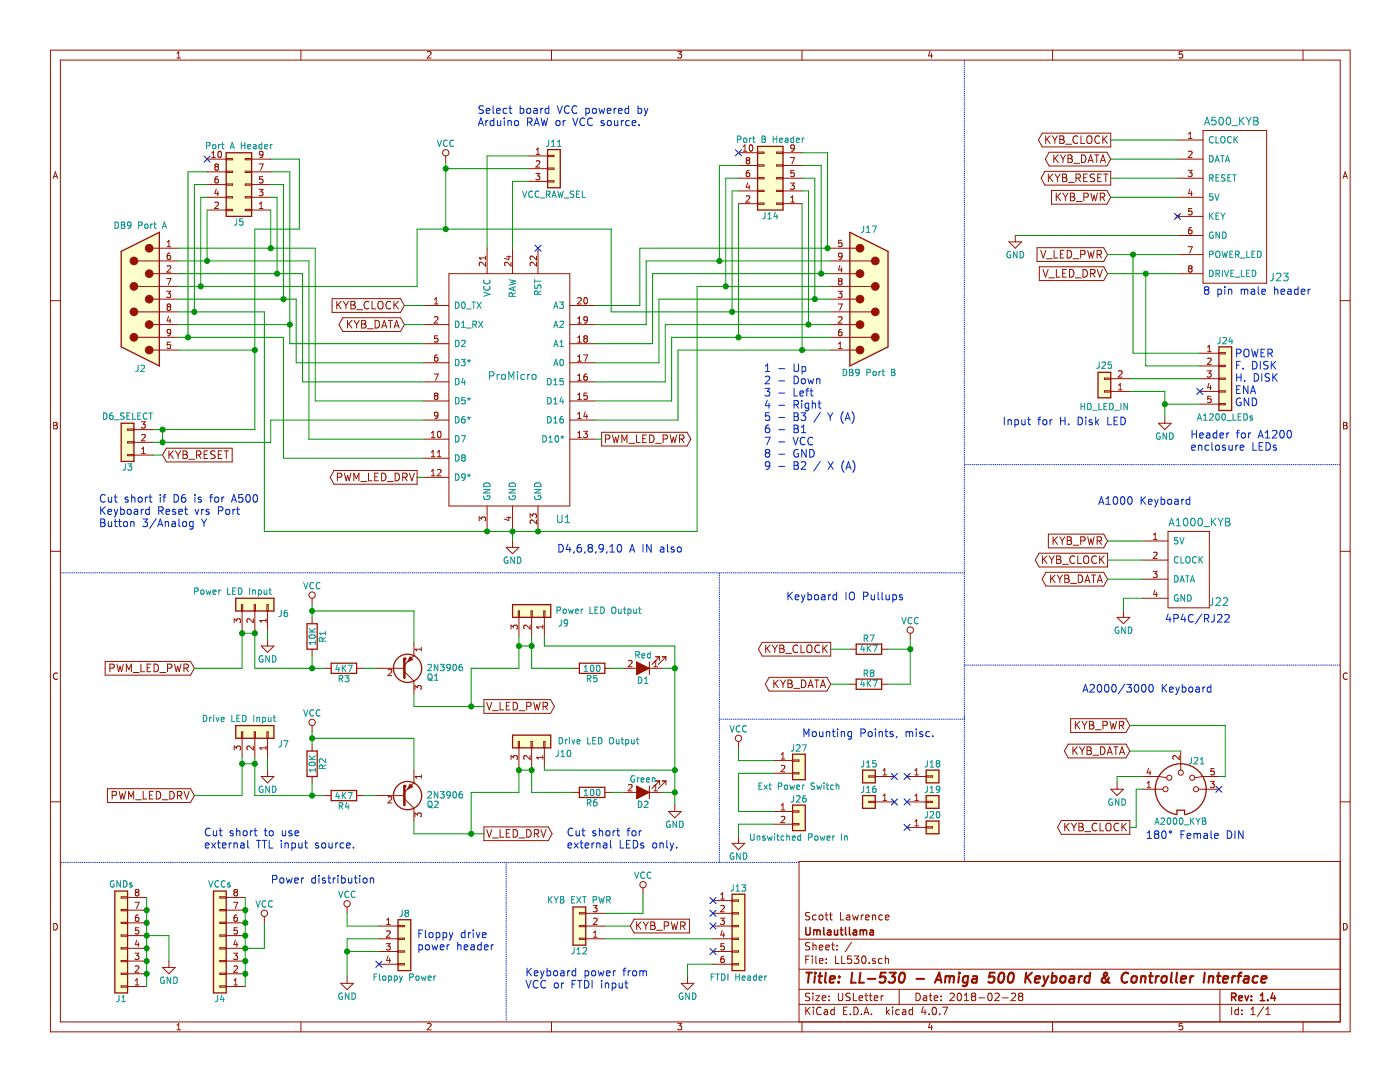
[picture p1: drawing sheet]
<svg xmlns="http://www.w3.org/2000/svg" width="279mm" height="216mm" viewBox="0 0 279 216" stroke-linecap="round" stroke-linejoin="round" font-family="sans-serif">
<g fill="none" stroke="#981200" stroke-width=".2">
<path d="M86.7 59.7l.4-.3v1.3M89.6 54.6h24.1v46.4h-24.1zM96.9 52.3v.8l-.9-.8-.4 .3 .1 .4M96.9 51.1v.7M96.9 51.5h-1.3l.4 .3M97.2 49.5v5.1M101.1 51.2h.9M101.6 51.1v.7l-1-.3M102 52.3v.8l-.9-.8-.4 .3 .1 .4M102.3 49.5v5.1M107.1 52.3v.8l-.9-.8-.4 .3 .1 .4M107.1 51.1v.8l-.9-.8-.4 .2 .1 .5"/>
<path d="M107.4 49.5v5.1M115.3 59.5l.5-.1 .2 .3-.8 1h.8M116.6 59.5l.2-.1a.67 .67 0 0 1 .4 .6 .67 .67 0 0 1-.4 .7l-.3-.5zM84.5 61h5.1M84.5 64.8h5.1M84.5 68.6h5.1M84.5 72.4h5.1M84.5 76.2h5.1M86.6 74.6h.9l-.6 1.3M86.7 60.7h.7M86.7 63.3l.5-.1 .2 .4-.8 .9h.8M86.9 79l-.2-.3 .2-.3 .5 .1v.2l-.2 .3"/>
<path d="M86.9 79l-.2 .2v.4l.2 .1h.3l.2-.2v-.4l-.2-.1M86.9 79h.3M87.3 70.8l-.4 .1-.2 .2v.7l.2 .3 .5-.1v-.5l-.1-.2h-.4l-.2 .2M87.4 67h-.7v.6l.2-.1 .5 .1v.5l-.2 .2-.5-.2M113.7 61h5.1M113.7 64.8h5.1M113.7 68.6h5.1M113.7 72.4h5.1M113.7 76.2h5.1M115.3 64.5h.7M115.3 68.3h.7M115.3 72.1h.7"/>
<path d="M115.3 79.7h.7M115.3 63.6l.4-.4v1.3M115.3 67.4l.4-.4v1.3M115.3 71.2l.4-.4v1.3M115.3 75l.4-.4v1.3M115.3 78.8l.4-.4v1.3M115.3 75.9h.7M116.4 70.8h.9l-.6 1.3M116.7 67.5l-.2-.2 .2-.3 .5 .1v.2l-.2 .2M116.7 67.5l-.2 .3 .1 .3 .1 .2h.3l.2-.3v-.3l-.2-.2M116.7 67.5h.3M117.1 74.6l-.4 .1-.1 .2-.1 .7 .2 .3 .5-.1v-.5l-.1-.1-.4-.1-.2 .2"/>
<path d="M117.2 78.4h-.6l-.1 .6 .2-.1 .5 .1v.6l-.2 .1-.5-.1M117.2 63.7l-.2 .3h-.3l-.2-.3 .1-.5h.4l.2 .2a.84 .84 0 0 1-.3 1.1h-.3M84.5 80h5.1M84.5 83.8h5.1M84.5 87.6h5.1M84.5 91.4h5.1M84.5 95.2h5.1M86.1 87.3h.7M86.1 86.4l.3-.3v1.2M86.1 90.2l.3-.3v1.2M86.1 94l.3-.3v1.2M86.1 91.1h.7"/>
<path d="M86.1 94.9h.7M87.3 93.8l.5-.1 .2 .3-.8 .9h.8M87.3 91.1h.7M87.3 90.2l.4-.3v1.2M87.4 82.8l-.2 .2h-.3l-.2-.2 .1-.5 .4-.1 .2 .3a.84 .84 0 0 1-.3 1h-.3M87.4 86.2l.2-.1a.67 .67 0 0 1 .4 .6 .67 .67 0 0 1-.4 .6l-.3-.5zM113.7 80h5.1M113.7 83.8h5.1M113.7 87.6h5.1M115.3 83.5h.7M115.3 87.3h.7M115.3 82.6l.4-.4v1.3"/>
<path d="M115.3 86.4l.4-.3v1.2M116.4 86.1h.8l-.4 .4 .4 .1v.6l-.2 .1-.6-.1M116.8 82.2l-.3 .9h.8M117.1 82.7v.8M95.6 103.9v-.8l.5 .5 .1-.4h.6l.1 .2-.1 .5M97.2 101v5M101 109.2h2.6l-1.3 1.3zM101.1 103.3h.9M101.6 103.1v.8l-1-.3M102.3 101v5M102.3 107.9v1.3M105.8 103.3v-.8l.5 .5 .1-.4h.5l.2 .2-.2 .5"/>
<path d="M107.1 103.8v.7l-.9-.7-.4 .2 .1 .5M107.4 101v5M80.7 159.4l1.9 1.9M82.6 156.2h.1M82.6 156.2l-1.9 1.9"/>
</g>
<g fill="none" stroke="#009596" stroke-width=".2">
<path d="M96.5 58.3l1.3 .4-1.3 .4M96.6 55.9a.61 .61 0 0 0 .5 .8 .61 .61 0 0 0 .7-.6l-.1-.2M96.6 57.1a.61 .61 0 0 0 .5 .9 .61 .61 0 0 0 .7-.6l-.1-.3M101.6 55.8l1.3 .3-.9 .2 .9 .3-1.3 .3M102.3 59.1l-.1-.6h-.5l-.1 .6h1.3M102.5 57.3v.6M102.9 58.4l-.6 .4M102.9 57.2l-1.3 .4 1.3 .4M106.7 55.8v.7M106.7 56.1h1.3M106.7 56.8l.1 .7h.4l.2-.5 .3-.2 .3 .3-.1 .5M107.3 58.8v-.6l-.5-.1-.1 .7h1.3"/>
<path d="M108 58.1l-.7 .4M90.9 60.3a.64 .64 0 0 1 .7 .6 .64 .64 0 0 1-.7 .6zM90.9 64.1a.64 .64 0 0 1 .7 .6 .64 .64 0 0 1-.7 .7zM90.9 67.9a.64 .64 0 0 1 .7 .6 .64 .64 0 0 1-.7 .7zM90.9 71.7a.64 .64 0 0 1 .7 .6 .64 .64 0 0 1-.7 .7zM90.9 75.5a.64 .64 0 0 1 .7 .6 .64 .64 0 0 1-.7 .7zM90.9 79.3a.64 .64 0 0 1 .7 .7 .64 .64 0 0 1-.7 .6zM92.1 71.7h.7l-.4 .5 .4 .1v.5l-.2 .2-.5-.2M92.1 68l.5-.1 .2 .3-.7 1h.7M92.1 65.4h.7M92.1 64.4l.4-.3v1.3M92.2 60.4l.2-.1a.67 .67 0 0 1 .5 .6 .67 .67 0 0 1-.5 .6l-.3-.4z"/>
<path d="M92.4 75.4l-.3 1h.8M92.7 75.9v.9M92.8 79.3h-.6l-.1 .6 .2-.1 .5 .1v.6l-.2 .1-.5-.1M93.1 61.6h1M93.1 65.5h1M93.3 71.9l.3 .1M93.3 79.5l.3 .1M93.6 71.7v.3M93.6 79.3v.3M93.6 72l-.2 .2M93.6 72l.2 .2M93.6 79.6l-.2 .3"/>
<path d="M93.6 79.6l.2 .3M93.9 71.9l-.3 .1M93.9 79.5l-.3 .1M94.2 60.3h.7M94.4 64.7h.6v-.5l-.6-.1v1.3M94.5 60.3v1.2M94.7 64.7l.4 .7M95.2 60.3l.8 1.2M95.5 64.1l.8 1.3M96 60.3l-.8 1.2M96.3 64.1l-.8 1.3M97.7 75l.7-.1 .2-.2-.1-.4-.2-.1h-.6v1.5"/>
<path d="M99.2 74.7v1M99.6 74.7l-.4 .3M100.2 74.9l.2-.2 .4 .2 .1 .5-.2 .2-.3 .1-.2-.1zM101.5 75.7v-1.5l.5 1.1 .5-1.1v1.5M103.3 74.2v.1M103.3 74.7v1M104.7 74.8l-.5-.1-.3 .3v.4l.2 .2h.6M105.3 74.7v1M105.7 74.7l-.4 .3M106.3 74.9l.2-.2 .4 .2 .1 .5-.2 .2-.3 .1-.2-.1zM109.3 75.5a.64 .64 0 0 1 .7 .6 .64 .64 0 0 1-.7 .7zM109.3 79.3a.64 .64 0 0 1 .7 .7 .64 .64 0 0 1-.7 .6z"/>
<path d="M110.5 76.8h.7M110.5 61.5l.4-1.2 .5 1.2M110.5 75.9l.4-.4v1.3M110.5 79.7l.4-.4v1.3M110.5 73l.4-1.3 .5 1.3M110.5 69.2l.4-1.3 .5 1.3M110.5 65.4l.4-1.3 .5 1.3M110.6 61.2h.6M110.6 72.6h.6M110.6 68.8h.6M110.6 65h.6M111.7 60.3h.8l-.5 .5 .4 .1v.5l-.2 .1-.5-.1"/>
<path d="M111.7 64.2l.5-.1 .3 .3-.8 1h.8M111.7 69.2h.8M111.7 68.2l.4-.3v1.3M111.8 71.8l.2-.1a.67 .67 0 0 1 .5 .6 .67 .67 0 0 1-.5 .7l-.3-.5zM112 79.2l-.3 1h.8M112.3 79.7v.9M112.4 75.5h-.6l-.1 .6 .2-.1 .5 .1v.6l-.2 .1-.5-.1M90.9 83.1a.64 .64 0 0 1 .7 .7 .64 .64 0 0 1-.7 .6zM90.9 86.9a.64 .64 0 0 1 .7 .7 .64 .64 0 0 1-.7 .6zM90.9 90.8a.64 .64 0 0 1 .7 .6 .64 .64 0 0 1-.7 .6zM90.9 94.6a.64 .64 0 0 1 .7 .6 .64 .64 0 0 1-.7 .6zM92.1 86.9h.8l-.5 1.3"/>
<path d="M92.4 91.3l-.3-.2 .3-.3 .4 .1v.2l-.2 .2M92.4 91.3l-.3 .2 .1 .4 .2 .1h.2l.2-.2v-.4l-.2-.1M92.4 91.3h.2M92.7 83.1l-.3 .1-.2 .2-.1 .8 .3 .2 .4-.1v-.5l-.1-.1-.3-.1-.3 .2M92.8 95.1l-.2 .3h-.2l-.3-.3 .1-.5h.4l.2 .2a.84 .84 0 0 1-.3 1h-.3M93.3 83.3l.3 .1M93.3 94.7l.3 .2M93.6 83.1v.3M93.6 94.6v.3M93.6 83.4l-.2 .3M93.6 83.4l.2 .3M93.6 94.9l-.2 .2"/>
<path d="M93.6 94.9l.2 .2M93.9 83.3l-.3 .1M93.9 94.7l-.3 .2M96.5 97.7h1.3l-1.3 .7h1.3M96.6 99a.59 .59 0 0 0 .5 .7 .59 .59 0 0 0 .6-.7l-.5-.1v.3M96.6 96.6a.69 .69 0 0 1 .8-.2 .69 .69 0 0 1 .4 .7h-1.3zM101.6 97.7h1.3l-1.3 .7h1.3M101.7 99a.59 .59 0 0 0 .5 .7 .59 .59 0 0 0 .6-.7l-.5-.1v.3M101.7 96.6a.69 .69 0 0 1 .7-.2 .69 .69 0 0 1 .5 .7h-1.3zM106.7 97.7h1.3l-1.3 .7h1.3M106.7 99a.59 .59 0 0 0 .6 .7 .59 .59 0 0 0 .6-.7l-.5-.1v.3M106.7 96.6a.69 .69 0 0 1 .8-.2 .69 .69 0 0 1 .5 .7h-1.3z"/>
<path d="M108.3 86.9a.64 .64 0 0 1 .8 .7 .64 .64 0 0 1-.8 .6zM109.3 83.1a.64 .64 0 0 1 .7 .7 .64 .64 0 0 1-.7 .6zM109.6 88.2h.7M109.6 87.3l.3-.4v1.3M110.5 80.6h.7M110.5 84.4h.7M110.5 83.5l.4-.4v1.3M110.9 87l.2-.1a.67 .67 0 0 1 .4 .7 .67 .67 0 0 1-.4 .6l-.3-.5zM111.9 87.1l.3 .1M112.2 86.9v.3M112.2 87.2l-.2 .3M112.2 87.2l.2 .3"/>
<path d="M112.3 83.1l-.3 .1-.2 .2-.1 .8 .3 .2 .4-.1 .1-.5-.2-.1-.3-.1-.3 .2M112.5 87.1l-.3 .1M101.3 111.2a.59 .59 0 0 0-.7 .6 .59 .59 0 0 0 .7 .5l.1-.4h-.3M102.6 111.2v1.2l-.7-1.2v1.2M103.3 111.2a.64 .64 0 0 1 .7 .6 .64 .64 0 0 1-.7 .6zM111.3 102.8v1.2l.3 .3h.3l.3-.3v-1.2M112.8 104.3h.9M112.8 103.2l.5-.4v1.5"/>
</g>
<circle cx="81.3" cy="158.8" r="2.82" fill="none" stroke="#981200" stroke-width=".25"/>
<path d="M80.7 156.8v3.9" fill="none" stroke="#981200" stroke-width=".51"/>
<circle cx="80.7" cy="156.8" r=".25" fill="#981200"/>
<g fill="#981200" stroke="#981200" stroke-width=".2">
<path d="M127.1 156.8l2.5 1.3-2.5 1.3z"/>
<path d="M81.8 156.5l.6 .5-1.1 .5z" fill-rule="evenodd"/>
<circle cx="29.8" cy="49.5" r=".76"/>
<circle cx="29.8" cy="54.6" r=".76"/>
<circle cx="29.8" cy="59.7" r=".76"/>
<circle cx="29.8" cy="64.8" r=".76"/>
<circle cx="29.8" cy="69.9" r=".76"/>
<circle cx="26.7" cy="52.1" r=".76"/>
<circle cx="26.7" cy="57.2" r=".76"/>
<circle cx="26.7" cy="62.2" r=".76"/>
<circle cx="26.7" cy="67.3" r=".76"/>
<circle cx="171.6" cy="69.9" r=".76"/>
<circle cx="171.6" cy="64.8" r=".76"/>
<circle cx="171.6" cy="59.7" r=".76"/>
<circle cx="171.6" cy="54.6" r=".76"/>
<circle cx="171.6" cy="49.5" r=".76"/>
<circle cx="174.7" cy="67.3" r=".76"/>
<circle cx="174.7" cy="62.2" r=".76"/>
<circle cx="174.7" cy="57.2" r=".76"/>
<circle cx="174.7" cy="52.1" r=".76"/>
</g>
<g fill="none" stroke="#981200" stroke-width=".2">
<path d="M89 31.1v1.3M208 26.6h13.7v2.7h-13.7l-.8-1.4zM208.5 34.2h13.2v2.7h-13.2l-.7-1.3zM208.7 27.1v1.5M208.9 27.8l.7 .8M209.2 34.7v1.5M209.4 30.4h11.5l.8 1.3-.8 1.4h-11.5l-.8-1.4zM209.5 35.4l.6 .8M209.6 27.1l-.9 .9M210 27.1l.5 .8M210.1 34.7l-.9 .9M210.3 30.9v1.5"/>
<path d="M210.5 27.9v.7M210.5 34.7l.6 .8M210.5 31.6l.7 .8M211 27.1l-.5 .8M211.1 35.5v.7M211.2 30.9l-.9 .9M211.5 27.1h.5l.3 .3-.3 .4 .3 .2 .1 .3-.3 .3h-.6zM211.5 27.8h.5M211.6 34.7l-.5 .8M211.6 30.9l.5 .8M212 34.7h.6l.3 .3-.3 .5 .3 .1v.4l-.3 .2h-.6zM212 35.5h.6"/>
<path d="M212.1 31.7v.7M212.7 30.9l-.6 .8M212.7 28.8h1.1M213.1 30.9h.5l.3 .3-.3 .4 .3 .2 .1 .4-.3 .2h-.6zM213.1 31.6h.5M213.2 36.4h1.2M214.3 32.6h1.2M214.7 35.5h.8l.1-.3v-.3l-.3-.2h-.6v1.5M215.1 27.3a.72 .72 0 0 0-1 .4 .72 .72 0 0 0 .7 .9l.3-.1M215.1 35.5l.5 .7M215.7 27.1v1.5h.8M215.8 30.9a.77 .77 0 0 1 .9 .8 .77 .77 0 0 1-.9 .7z"/>
<path d="M216.3 35.5h.5M217 27.3a.5 .5 0 0 1 .6-.2 .5 .5 0 0 1 .3 .5v.8a.53 .53 0 0 1-.6 .2 .53 .53 0 0 1-.4-.5zM217 34.7h-.7v1.5h.7M217.2 32.4l.5-1.5 .5 1.5M217.3 32h.7M218.4 34.8a.62 .62 0 0 0-.8 .1v.4l.8 .4v.4a.62 .62 0 0 1-.8 .1M218.4 30.9h.9M218.9 30.9v1.5M219.1 35.5h.5M219.5 27.3a.72 .72 0 0 0-1.1 .4 .72 .72 0 0 0 .8 .9l.3-.1M219.6 32.4l.5-1.5 .5 1.5M219.7 32h.8"/>
<path d="M219.8 34.7h-.7v1.5h.7M220.1 27.1v1.5M220.2 34.7h.9M220.3 27.8l.7 .8M220.7 34.7v1.5M221 27.1l-.9 .9M235 27.9h5.1M235 31.7h5.1M235 35.6h5.1M235 39.4h5.1M237.1 34h.8l-.4 .5 .4 .1v.5l-.2 .2-.6-.2M237.2 27.6h.7"/>
<path d="M237.2 26.7l.3-.3v1.2M237.2 30.3l.5-.1 .2 .3-.8 .9h.8M237.5 37.7l-.3 .9h.8M237.8 38.2v.9M240.1 26h12.7v30.5h-12.7zM27.5 52.1h8.1M27.5 57.1h8.1M30.5 54.6h5.1M30.5 49.5h5.1M30.5 59.7h5.1M33.3 58.1h.8l-.5 .5 .4 .1v.6l-.2 .1-.5-.1M33.3 55.6h.8l-.5 1.2"/>
<path d="M33.4 49.2h.7M33.4 53.1l.4-.1 .3 .4-.8 .9h.8M33.4 48.3l.3-.3v1.2M33.9 50.5h-.3l-.2 .3v.7l.2 .3 .4-.2 .1-.4-.2-.2h-.3l-.2 .2M66.3 59.6h13.6l.8 1.4-.8 1.3h-13.6zM165.8 54.6h5.1M165.8 49.5h5.1M165.8 52.1h8.1M165.8 57.1h8.1M165.8 59.7h5.1M167.3 58.1h.8l-.5 .5 .4 .1v.6l-.2 .1-.5-.1M167.6 56.1l-.3-.2 .3-.3 .4 .1 .1 .2-.3 .2"/>
<path d="M167.6 56.1l-.3 .3 .1 .3 .2 .1h.2l.3-.2-.1-.4-.2-.1M167.6 56.1h.2M167.6 53l-.3 .9h.8M167.9 53.4v.9M168 48h-.6l-.1 .5 .2-.1 .5 .1v.6l-.2 .1-.5-.1M168.1 51l-.3 .3h-.2l-.3-.3 .1-.5h.4l.3 .2a.84 .84 0 0 1-.4 1.1h-.3M201.4 48.3h2.5l-1.3 1.2zM202.6 47v1.3M207 49.4h13.3l.7 1.4-.7 1.4h-13.3zM207.4 53.2h12.9l.7 1.4-.7 1.4h-12.9zM207.7 50l.5 1.5 .5-1.5M208.2 53.8l.5 1.5 .5-1.5"/>
<path d="M208.8 51.6h1.2M209.3 55.4h1.2M210.4 50v1.5h.7M210.8 53.8v1.5h.8M211.6 50.7h.5M212.1 54.5h.5M212.3 50h-.7v1.5h.7M212.8 53.8h-.7v1.5h.7M213 50a.77 .77 0 0 1 .9 .7 .77 .77 0 0 1-.9 .8zM213.4 53.8a.77 .77 0 0 1 .9 .7 .77 .77 0 0 1-.9 .8zM214.2 51.6h1.1M214.6 55.4h1.2"/>
<path d="M215.7 50.8l.7-.1 .2-.2-.1-.4-.2-.1h-.6v1.5M216.1 53.8a.77 .77 0 0 1 .9 .7 .77 .77 0 0 1-.9 .8zM217.1 50l.3 1.5 .3-1.1 .3 1.1 .4-1.5M217.7 54.6l.7-.1 .1-.2v-.4l-.3-.1h-.5v1.5M218 54.6l.5 .7M219 50.8l.7-.1 .1-.2v-.4l-.3-.1h-.5v1.5M219 53.8l.5 1.5 .5-1.5M219.3 50.8l.5 .7M234.7 42.9l.6 .6M235 50.8h5.1M235 43.2h5.1M235 47h5.1"/>
<path d="M235 54.6h5.1M235.3 42.9l-.6 .6M237.1 49.2h.9l-.6 1.3M237.4 53.6l-.2-.3 .2-.3 .5 .1v.2l-.2 .3M237.4 53.6l-.2 .2v.4l.2 .1h.3l.2-.2v-.4l-.2-.1M237.4 53.6h.3M237.8 45.4l-.4 .1-.2 .2v.7l.2 .3 .5-.1v-.5l-.1-.2h-.4l-.2 .2M237.9 41.6h-.7v.6l.2-.1 .5 .1v.5l-.2 .2-.5-.2M27.5 62.2h8.1M27.5 67.3h8.1M30.5 64.8h5.1M30.5 69.8h5.1"/>
<path d="M33.6 61.2l-.2-.2 .2-.3 .4 .1 .1 .2-.3 .2M33.6 61.2l-.2 .2v.4l.2 .1h.2l.3-.2-.1-.4-.2-.1M33.6 61.2h.2M33.6 63.1l-.2 .9h.7M33.9 63.6v.9M34 68.3h-.6v.6l.1-.1 .5 .1v.5l-.2 .1-.4-.1M34.1 66.3l-.3 .2h-.2l-.2-.2 .1-.5 .3-.1 .3 .3a.84 .84 0 0 1-.4 1h-.2M67.2 60.1v1.5M67.4 60.8l.7 .8M68.1 60.1l-.9 .9M68.4 63.4h11.5l.8 1.4-.8 1.3h-11.5l-.8-1.3zM68.5 60.1l.5 .8"/>
<path d="M69 60.9v.7M69.3 63.9v1.6M69.6 60.1l-.6 .8M69.6 64.6l.6 .9M70 60.1h.5l.3 .3-.3 .5 .3 .1 .1 .4-.3 .2h-.6zM70 60.9h.5M70.2 63.9l-.9 .9M70.7 63.9l.5 .8M71.2 64.7v.8M71.2 61.8h1.2M71.7 63.9l-.5 .8M72.2 63.9h.5l.3 .3-.3 .5 .3 .1 .1 .4-.3 .3h-.6z"/>
<path d="M72.2 64.7h.5M73.3 65.6h1.2M73.6 60.3a.72 .72 0 0 0-1 .5 .72 .72 0 0 0 .7 .8l.3-.1M74.2 60.1v1.5h.8M74.9 63.9a.77 .77 0 0 1 .9 .8 .77 .77 0 0 1-.9 .8zM75.5 60.4a.5 .5 0 0 1 .6-.3 .5 .5 0 0 1 .3 .5v.8a.53 .53 0 0 1-.6 .2 .53 .53 0 0 1-.4-.5zM76.2 65.5l.5-1.6 .5 1.6M76.3 65h.7M77.5 63.9h.8M77.9 63.9v1.6M78 60.3a.72 .72 0 0 0-1 .5 .72 .72 0 0 0 .7 .8l.3-.1M78.6 60.1v1.5"/>
<path d="M78.6 65.5l.6-1.6 .5 1.6M78.8 65h.7M78.8 60.8l.7 .8M79.5 60.1l-.9 .9M165.8 62.2h8.1M165.8 64.8h5.1M165.8 67.3h8.1M165.8 69.8h5.1M167.3 60.7h.8l-.5 1.2M167.3 69.5h.8M167.3 68.6l.4-.3v1.2M167.3 63.3l.5-.1 .3 .4-.8 .9h.8"/>
<path d="M167.9 65.7l-.3 .1-.2 .2-.1 .8 .3 .2 .4-.1 .1-.5-.2-.1-.3-.1-.3 .2M25.5 85.6h1.2v.3h-1.2zM25.5 88.1h1.2v.3h-1.2zM25.5 90.7h1.2v.2h-1.2zM26.7 90.8h3.8M26.7 88.3h3.8M26.7 85.7h3.8M28.2 84.2h.8l-.4 .4 .3 .1v.6l-.1 .1-.6-.1M28.3 90.5h.7M28.3 89.6l.3-.4v1.3M28.3 86.8l.5-.1 .2 .3-.8 1h.8M33.2 89.4h13.1v2.8h-13.1l-.8-1.4z"/>
<path d="M33.7 90v1.5M33.9 90.6l.7 .9M34.6 90l-.9 .8M35 90l.5 .8M35.5 90.8v.7M36 90l-.5 .8M36.5 90h.5l.3 .3-.3 .4 .3 .1 .1 .4-.3 .3h-.6zM36.5 90.7h.5M37.7 91.6h1.2M39.2 90.8l.8-.1 .1-.2-.1-.4-.2-.1h-.6v1.5M39.6 90.8l.5 .7M40.7 90.7h.6"/>
<path d="M41.5 90h-.8v1.5h.8M42.9 90a.62 .62 0 0 0-.8 .1v.5l.8 .3v.4a.62 .62 0 0 1-.9 .1M43.6 90.7h.5M44.3 90h-.7v1.5h.7M44.7 90h.9M45.2 90v1.5M66.7 93.9h16.5v2.7h-16.5l-.8-1.4zM67.3 95.2l.8-.1 .1-.2v-.3l-.3-.2h-.6v1.5M68.7 94.4l.4 1.5 .3-1.1 .3 1.1 .3-1.5M70.6 95.9v-1.5l.5 1.1 .5-1.1v1.5M72 96.1h1.2M73.5 94.4v1.5h.8"/>
<path d="M74.8 95.1h.5M75.5 94.4h-.7v1.5h.7M76.2 94.4a.77 .77 0 0 1 .9 .8 .77 .77 0 0 1-.9 .7zM77.3 96.1h1.2M78.8 94.4a.77 .77 0 0 1 .9 .8 .77 .77 0 0 1-.9 .7zM80.4 95.2l.7-.1 .2-.2-.1-.3-.2-.2h-.6v1.5M80.8 95.2l.5 .7M81.7 94.4l.5 1.5 .5-1.5M120.1 86.3h17l.8 1.3-.8 1.4h-17zM120.8 87.6l.8-.1 .1-.2-.1-.4-.2-.1h-.6v1.5M122.2 86.8l.4 1.5 .3-1.1 .3 1.1 .3-1.5M124.1 88.3v-1.5l.5 1.1 .5-1.1v1.5"/>
<path d="M125.5 88.5h1.2M127 86.8v1.5h.8M128.3 87.5h.5M129 86.8h-.7v1.5h.7M129.6 86.8a.77 .77 0 0 1 .9 .8 .77 .77 0 0 1-.9 .7zM130.8 88.5h1.2M132.3 87.6l.8-.1 .1-.2v-.4l-.3-.1h-.6v1.5M133.7 86.8l.4 1.5 .3-1.1 .3 1.1 .3-1.5M135.6 87.6l.8-.1 .1-.2-.1-.4-.2-.1h-.6v1.5M136 87.6l.5 .7M62.3 119.4v1.2M208.7 114.2h11.6l.7 1.4-.7 1.3h-11.6l-.7-1.3z"/>
<path d="M209.7 114.7v1.6M209.9 115.4l.7 .9M210.6 114.7l-.9 .9M211 114.7l.5 .8M211.5 115.5v.8M212 114.7l-.5 .8M212.5 114.7h.5l.3 .3-.3 .5 .3 .1 .1 .4-.3 .3h-.6zM212.5 115.5h.5M213.7 116.4h1.1M215.2 114.7a.77 .77 0 0 1 .9 .8 .77 .77 0 0 1-.9 .8zM216.5 116.3l.5-1.6 .5 1.6M216.6 115.8h.8"/>
<path d="M217.8 114.7h.9M218.2 114.7v1.6M219 116.3l.5-1.6 .5 1.6M219.1 115.8h.7M228 107.9h5.1M228 111.8h5.1M228 115.6h5.1M228 119.4h5.1M230.1 114h.8l-.4 .5 .4 .1v.5l-.2 .2-.6-.2M230.2 107.6h.7M230.2 106.7l.4-.3v1.2M230.2 110.3l.5-.1 .2 .3-.8 1h.8"/>
<path d="M230.5 117.7l-.3 .9h.8M230.8 118.2v.9M233.1 106h8.3v15.3h-8.3zM21 132h17l.8 1.3-.8 1.4h-17zM21.9 133.3l.8-.1 .1-.2-.1-.3-.2-.2h-.6v1.5M23.3 132.5l.4 1.5 .3-1.1 .3 1.1 .3-1.5M25.2 134v-1.5l.5 1.1 .5-1.1v1.5M26.6 134.2h1.2M28.1 132.5v1.5h.8M29.4 133.2h.5M30.1 132.5h-.7v1.5h.7M30.7 132.5a.77 .77 0 0 1 .9 .8 .77 .77 0 0 1-.9 .7z"/>
<path d="M31.9 134.2h1.2M33.4 133.3l.8-.1 .1-.2-.1-.3-.2-.2h-.6v1.5M34.8 132.5l.4 1.5 .3-1.1 .3 1.1 .3-1.5M36.7 133.3l.7-.1 .2-.2-.1-.3-.2-.2h-.6v1.5M37.1 133.3l.5 .7M62.3 123.2v1.3M62.3 129.5v1.3M64.8 133.3h1.3M71.2 133.3h1.2M80.7 134l1.9 1.9M82.6 130.8h.1M82.6 130.8l-1.9 1.9"/>
<path d="M169.6 129.5h1.3M169.6 136.5h1.3M176 129.5h1.2M176 136.5h1.2M181.7 126.4v1.2M222.9 123.2h2.6l-1.3 1.3zM224.2 121.9v1.3M21.4 157.4h16.6l.8 1.3-.8 1.4h-16.6zM22.4 158.7l.7-.1 .2-.2-.1-.3-.2-.2h-.6v1.5M23.8 157.9l.3 1.5 .3-1.1 .3 1.1 .4-1.5M25.7 159.4v-1.5l.5 1.1 .5-1.1v1.5M27.1 159.6h1.1"/>
<path d="M28.6 157.9v1.5h.7M29.8 158.6h.5M30.6 157.9h-.8v1.5h.8M31.2 157.9a.77 .77 0 0 1 .9 .8 .77 .77 0 0 1-.9 .7zM32.4 159.6h1.1M33.9 157.9a.77 .77 0 0 1 .9 .8 .77 .77 0 0 1-.9 .7zM35.4 158.7l.7-.1 .2-.2-.1-.3-.2-.2h-.6v1.5M35.8 158.7l.5 .7M36.7 157.9l.5 1.5 .6-1.5M62.3 144.8v1.2M62.3 148.6v1.3M62.3 154.9v1.3"/>
<path d="M64.8 158.7h1.3M71.2 158.7h1.2M75 158.7h5.7M77.5 159.1l.5-.1 .2 .3-.8 .9h.8M82.6 153.7v2.5M84.1 154.6v.7M84.1 154.9h-1.3l.4 .4M114.4 158.1h1.2M120.7 158.1h1.3M124.5 158.1h7.6M125.4 156.6l.5-.1 .2 .4-.7 .9h.7M129.6 156.8v2.6"/>
<path d="M130.5 157.8h.7M130.6 156.8l-.1 .1M130.7 156.7l.2-.2v1.3M130.9 155.8h.7M131.6 155.8l-1.5 1.6M131.6 155.8v.8M132.1 155.8h.8M132.9 155.8l-1.5 1.6M132.9 155.8v.8M213.2 148.5h11.5l.8 1.4-.8 1.3h-11.5l-.8-1.3zM214.1 149v1.5M214.4 149.7l.6 .8"/>
<path d="M215 149l-.9 .9M215.4 149l.6 .8M216 149.8v.7M216.5 149l-.5 .8M216.9 149h.6l.3 .3-.3 .5 .3 .1v.4l-.3 .2h-.6zM216.9 149.8h.6M218.1 150.7h1.2M219.6 149a.77 .77 0 0 1 .9 .8 .77 .77 0 0 1-.9 .7zM221 150.5l.5-1.5 .5 1.5M221.1 150.1h.7M221.7 157.5h2.5l-1.3 1.2zM222.3 149h.8"/>
<path d="M222.7 149v1.5M222.9 156.2v1.3M223.4 150.5l.5-1.5 .5 1.5M223.6 150.1h.7M228 154.9h3.3l1.5 .3M228 157.5h4.1M228.9 156.3l.4-.4v1.3M228.9 157.2h.7M229.2 153.3l-.3 .9h.8M229.5 153.8v.8M235.3 150.8v.8l-.9-.8-.3 .2 .1 .5M235.6 149.9v3.8"/>
<path d="M239.2 157.5h4.1M241.6 155.9h.7l-.4 .5 .4 .1v.5l-.2 .2-.5-.2M242.3 153.4h-.6l-.1 .5 .2-.1 .5 .1v.6l-.2 .1-.5-.1M243.3 154.9h-3.3l-1.6 .3M82.6 161.3v2.5M82.8 163v-.8l.5 .4 .1-.3h.6l.1 .1-.1 .6M96.6 165h12.8l.8 1.4-.8 1.3h-12.8zM97.1 165.5l.5 1.6 .6-1.6M98.3 167.2h1.1M99.8 165.5v1.6h.7M101 166.3h.6M101.8 165.5h-.8v1.6h.8"/>
<path d="M102.4 165.5a.77 .77 0 0 1 .9 .8 .77 .77 0 0 1-.9 .8zM103.6 167.2h1.2M105.1 165.5a.77 .77 0 0 1 .9 .8 .77 .77 0 0 1-.9 .8zM106.6 166.3h.8l.1-.3-.1-.3-.2-.2h-.6v1.6M107 166.3l.5 .8M108 165.5l.5 1.6 .5-1.6M133.4 161.9h2.5l-1.2 1.3zM134.7 160.7v1.2M211.8 163.7h13.7v2.8h-13.7l-.7-1.4zM212.5 164.3v1.5M212.7 164.9l.7 .9M213.4 164.3l-.9 .8"/>
<path d="M213.8 164.3l.5 .8M214.3 165.1v.7M214.8 164.3l-.5 .8M215.3 165h.5M215.3 164.3h.5l.3 .3-.3 .4 .3 .1 .1 .4-.3 .3h-.6zM216.5 165.9h1.2M218.9 164.4a.72 .72 0 0 0-1 .5 .72 .72 0 0 0 .7 .9l.3-.2M219.5 164.3v1.5h.8M220.8 164.5a.5 .5 0 0 1 .6-.2 .5 .5 0 0 1 .3 .5v.8a.53 .53 0 0 1-.6 .2 .53 .53 0 0 1-.4-.5zM223.3 164.4a.72 .72 0 0 0-1.1 .5 .72 .72 0 0 0 .8 .9l.3-.2M223.9 164.3v1.5M224.1 164.9l.7 .9"/>
<path d="M224.8 164.3l-.9 .8"/>
<circle cx="89" cy="30.5" r=".64"/>
<circle cx="62.3" cy="118.7" r=".64"/>
<circle cx="181.7" cy="125.7" r=".64"/>
<circle cx="62.3" cy="144.1" r=".64"/>
<circle cx="232.6" cy="157.5" r=".51"/>
<circle cx="233.4" cy="155.2" r=".51"/>
<circle cx="235.6" cy="154.2" r=".51"/>
<circle cx="237.9" cy="155.2" r=".51"/>
<circle cx="238.7" cy="157.5" r=".51"/>
</g>
<g fill="none" stroke="#009596" stroke-width=".2">
<path d="M87.3 28l.4 1.2 .4-1.2M89.3 28.1a.61 .61 0 0 0-.9 .4 .61 .61 0 0 0 .6 .7l.3-.1M90.5 28.1a.61 .61 0 0 0-.8 .4 .61 .61 0 0 0 .6 .7l.2-.1M240.4 24.9l.5-1.5 .5 1.5M240.5 24.5h.8M241.4 31.1a.64 .64 0 0 1 .7 .6 .64 .64 0 0 1-.7 .6zM241.4 35.5h.6l.1-.5-.7-.1v1.2M241.7 35.5l.4 .6M242 38.7h-.6v.6l.1-.1 .5 .1v.5l-.2 .2-.4-.2M242.1 27.4a.61 .61 0 0 0-.8 .4 .61 .61 0 0 0 .6 .7l.2-.1M242.4 38.7l.5 1.3 .4-1.3M242.5 32.3l.4-1.2 .4 1.2"/>
<path d="M242.6 23.4h-.7l-.1 .7 .2-.1 .6 .1 .1 .5-.3 .3-.6-.1M242.6 32h.6M242.7 27.3v1.2h.6M242.7 35.5h.4M243.3 34.9h-.6v1.2h.6M243.4 23.5l.2-.1a.81 .81 0 0 1 .6 .8 .81 .81 0 0 1-.6 .7l-.2-.1-.1-.5zM243.6 31.1h.7M243.7 27.4l.2-.1h.4a.83 .83 0 0 1-.1 1.2 .44 .44 0 0 1-.6-.4zM243.9 31.1v1.2M244.5 34.9l-.7 .1v.4l.6 .2 .1 .3-.2 .2h-.5M244.6 32.3l.4-1.2 .4 1.2M244.7 32h.6"/>
<path d="M244.9 23.5l.2-.1a.81 .81 0 0 1 .5 .8 .81 .81 0 0 1-.5 .7l-.2-.1-.2-.5zM245 35.5h.5M245.6 34.9h-.6v1.2h.6M245.7 27.4a.61 .61 0 0 0-.8 .4 .61 .61 0 0 0 .6 .7l.2-.1M245.9 25.1h1.1M246 34.9h.7M246.3 27.3v1.2M246.4 34.9v1.2M246.5 27.8l.5 .7M247 27.3l-.7 .7M247.4 23.4v1.5M247.6 24.1l.7 .8"/>
<path d="M248.3 23.4l-.9 .9M248.7 23.4l.5 .8M249.2 24.2v.7M249.7 23.4l-.5 .8M250.2 23.4h.5l.3 .3-.3 .4 .3 .2 .1 .3-.3 .3h-.6zM250.2 24.1h.5M22.9 44.3a.64 .64 0 0 1 .8 .6 .64 .64 0 0 1-.8 .7zM24.2 44.3h.4l.3 .2-.3 .4 .3 .1v.3l-.2 .3h-.5zM24.2 44.9h.4M26.1 44.8l-.2 .3h-.2l-.3-.3 .1-.5h.4l.2 .2a.84 .84 0 0 1-.3 1.1h-.3M27.7 45l.6-.1v-.5l-.6-.1v1.3M28.9 44.8l.4-.1 .2 .3v.3l-.2 .3-.4-.2z"/>
<path d="M30.1 44.7v.9M30.4 44.7l-.3 .3M30.7 44.7h.5M30.9 44.3v1.1l.3 .2M32.4 45.6l.4-1.3 .4 1.3M32.5 45.2h.6M172.4 45.1l-.1 1.1-.4 .2M172.9 46.4h.7M172.9 45.5l.4-.4v1.3M174.1 45.1h.8l-.5 1.3M201.7 50.2a.59 .59 0 0 0-.8 .6 .59 .59 0 0 0 .8 .6v-.5h-.2M203 50.2v1.3l-.7-1.3v1.3"/>
<path d="M203.6 50.2a.64 .64 0 0 1 .7 .6 .64 .64 0 0 1-.7 .7zM241.4 42.5v1.3M241.4 50.8l.6-.1 .1-.5-.7-.1v1.3M241.4 53.9a.64 .64 0 0 1 .7 .7 .64 .64 0 0 1-.7 .6zM241.6 43l.5 .8M242.1 46.4a.59 .59 0 0 0-.8 .5 .59 .59 0 0 0 .8 .6v-.5h-.2M242.1 42.5l-.7 .7M242.7 54.6l.6-.1v-.5l-.6-.1v1.3M242.7 43.1h.4M242.7 50.3l.2-.2 .4 .1a.83 .83 0 0 1-.1 1.2 .44 .44 0 0 1-.6-.4zM243 54.6l.4 .6M243.3 42.5h-.6v1.3h.6"/>
<path d="M243.4 46.3v1.3l-.7-1.3v1.3M243.6 42.5l.4 .7M243.9 50.1l.3 1.3 .2-.9 .3 .9 .3-1.3M243.9 53.9v1.3M244 46.3a.64 .64 0 0 1 .7 .6 .64 .64 0 0 1-.7 .7zM244 43.2v.6M244.4 53.9l.4 1.3 .4-1.3M244.5 42.5l-.5 .7M245.4 50.7h.5M245.6 54.5h.5M246.1 50.1h-.7v1.3h.7M246.3 53.9h-.7v1.3h.7"/>
<path d="M246.5 55.3h1M246.6 50.8l.6-.1v-.5l-.6-.1v1.3M246.9 50.8l.4 .6M247.6 51.5h.9M247.8 53.9v1.3h.6M248.8 54.5h.4M248.8 50.1v1.3h.6M249.4 53.9h-.6v1.3h.6M249.8 50.7h.5M249.9 53.9a.64 .64 0 0 1 .7 .7 .64 .64 0 0 1-.7 .6zM250.4 50.1h-.6v1.3h.6M251 50.1a.64 .64 0 0 1 .7 .6 .64 .64 0 0 1-.7 .7z"/>
<path d="M254.1 54.5v1.1a.47 .47 0 0 1-.6 .4M254.7 54.7l.6-.2 .3 .4-.9 1.1h.9M256.1 54.5h1l-.5 .6 .3 .1 .2 .2-.1 .5-.2 .1h-.5l-.2-.1M27.6 72.9l-.1 1-.4 .2M28.1 73l.5-.1 .2 .3-.8 .9h.8M168.3 73.7a.64 .64 0 0 1 .7 .6 .64 .64 0 0 1-.7 .7zM169.6 73.7h.4l.2 .2-.2 .4 .2 .1 .1 .3-.3 .3h-.4zM169.6 74.3h.4M171.5 74.2l-.2 .3h-.3l-.2-.3 .1-.5h.4l.2 .2a.84 .84 0 0 1-.4 1.1h-.2M173 74.3h.6l.1-.5-.7-.1v1.3M174.3 74.2l.2-.1 .3 .1 .1 .5-.1 .2-.3 .1-.2-.2zM175.4 74.1v.9"/>
<path d="M175.8 74.1l-.4 .2M176 74.1h.5M176.2 73.7v1.1l.3 .2M177.9 73.7h.4l.3 .2-.3 .4 .3 .1v.3l-.2 .3h-.5zM177.9 74.3h.4M20.7 82.4a.64 .64 0 0 1 .7 .6 .64 .64 0 0 1-.7 .7zM22.5 82.4h-.4l-.2 .3v.7l.2 .3 .4-.2 .1-.4-.1-.2h-.4l-.2 .2M22.8 83.8h1M24.8 82.4l-.7 .1v.4l.5 .2 .2 .3-.3 .3-.4-.1M25 92.6v1l-.5 .2M25.3 83h.5M25.5 92.6h.8l-.4 .4 .3 .1v.6l-.1 .1-.6-.1"/>
<path d="M25.9 82.4h-.6v1.3h.6M26.5 82.4v1.3h.6M27.5 83h.4M28.1 82.4h-.6v1.3h.6M29.3 82.5a.61 .61 0 0 0-.8 .4 .61 .61 0 0 0 .6 .8l.2-.2M29.7 82.4h.7M30.1 82.4v1.3M60.6 116.2l.4 1.3 .4-1.3M62.6 116.3a.61 .61 0 0 0-.8 .5 .61 .61 0 0 0 .6 .7l.2-.1M63.9 116.3a.61 .61 0 0 0-.9 .5 .61 .61 0 0 0 .6 .7l.3-.1M233.3 104.9l.5-1.5 .5 1.5M233.4 104.5h.8"/>
<path d="M234.4 114.9a.64 .64 0 0 1 .7 .6 .64 .64 0 0 1-.7 .7zM234.7 104.9h.9M234.7 103.8l.5-.4v1.5M235 107.3h-.6v.5l.1-.1 .5 .1v.6l-.1 .1-.5-.1M235.1 118.7a.59 .59 0 0 0-.7 .6 .59 .59 0 0 0 .7 .6v-.5h-.2M235.1 111.2a.61 .61 0 0 0-.8 .4 .61 .61 0 0 0 .6 .7l.2-.1M235.5 107.3l.4 1.2 .4-1.2M235.5 116.2l.4-1.3 .5 1.3M235.6 115.8h.6M235.7 111.1v1.2h.6M236.3 103.6l.3-.2a.81 .81 0 0 1 .5 .8 .81 .81 0 0 1-.5 .7l-.3-.1-.1-.5zM236.4 118.7v1.3l-.7-1.3v1.3"/>
<path d="M236.6 114.9h.7M236.7 111.3l.2-.2h.4a.83 .83 0 0 1-.1 1.2 .44 .44 0 0 1-.5-.4zM237 114.9v1.3M237 118.7a.64 .64 0 0 1 .7 .6 .64 .64 0 0 1-.7 .7zM237.6 116.2l.4-1.3 .4 1.3M237.7 115.8h.6M237.8 103.6l.2-.2a.81 .81 0 0 1 .5 .8 .81 .81 0 0 1-.5 .7l-.2-.1-.2-.5zM238.7 111.2a.61 .61 0 0 0-.8 .4 .61 .61 0 0 0 .6 .7l.2-.1M239.2 103.6l.3-.2a.81 .81 0 0 1 .5 .8 .81 .81 0 0 1-.5 .7l-.3-.1-.1-.5zM239.3 111.1v1.2M239.5 111.6l.5 .7M240 111.1l-.7 .7"/>
<path d="M240.2 105.1h1.2M241.8 103.4v1.5M242 104.1l.7 .8M242 119.3v1.1a.47 .47 0 0 1-.5 .4M242.7 103.4l-.9 .9M242.7 119.4l.6-.1 .3 .4-1 1.1h1M243.1 103.4l.5 .8M243.6 104.2v.7M244.1 103.4l-.5 .8M244.1 119.4l.6-.1 .3 .4-.9 1.1h.9M244.6 103.4h.5l.3 .3-.3 .4 .3 .2 .1 .3-.3 .3h-.6zM244.6 104.1h.5"/>
<path d="M61.7 126.1h1.2M61.7 125.4l.7 .7M61.7 126.8a.76 .76 0 0 1 1.2 .3 .74 .74 0 0 1-1.2-.1zM62.9 127.9v.7M62.9 128.2h-1.2l.3 .4M62.9 125.4l-.7 .5M64.4 127.9l-.1-.6h-.5l-.1 .6h1.3M65 126v.7M65 126.4h-1.3l.4 .3M65 127.2l-.6 .4M67.3 132.7l-.3 .9h.8M67.6 133.1v.9"/>
<path d="M67.7 135.4h.6l.1-.5-.7-.1v1.2M68 135.4l.4 .6M68.3 132.7v1.3M68.5 133.3l.5 .7M68.8 134.8h.8l-.4 .5 .4 .1v.5l-.2 .1-.6-.1M69 132.7l-.7 .8M69.4 132.7h.9l-.5 1.3M172.1 128.7l-.3 .9h.8M172.1 135.7l-.3 .9h.8M172.4 129.2v.8M172.4 136.1v.9M172.5 127.4l.6-.1v-.5l-.6-.1v1.3"/>
<path d="M172.5 134.4l.6-.1v-.5l-.6-.1v1.3M172.8 127.4l.4 .6M172.8 134.4l.4 .6M173.1 128.8v1.2M173.1 135.7v1.3M173.3 129.3l.5 .7M173.3 136.3l.5 .7M173.6 126.7h.9l-.6 1.3M173.8 128.8l-.7 .7M173.8 135.7l-.7 .7M173.9 134.2l-.2-.2 .2-.3 .5 .1v.2l-.2 .2M173.9 134.2l-.2 .3v.3l.2 .2h.3l.2-.3v-.3l-.2-.2"/>
<path d="M173.9 134.2h.3M174.2 128.8h.9l-.6 1.2M174.2 135.7h.9l-.6 1.3M180 123.2l.4 1.3 .4-1.3M182 123.3a.61 .61 0 0 0-.8 .5 .61 .61 0 0 0 .5 .7l.3-.1M183.2 123.3a.61 .61 0 0 0-.8 .5 .61 .61 0 0 0 .6 .7l.2-.1M223.2 125.2a.59 .59 0 0 0-.7 .5 .59 .59 0 0 0 .7 .6l.1-.5h-.2M224.6 125.1v1.3l-.7-1.3v1.3M225.2 125.1a.64 .64 0 0 1 .7 .7 .64 .64 0 0 1-.7 .6zM60.6 141.6l.4 1.3 .4-1.3M61.7 151.5h1.2M61.7 150.8l.7 .7"/>
<path d="M61.7 152.2a.76 .76 0 0 1 1.2 .3 .74 .74 0 0 1-1.2-.1zM62.6 141.7a.61 .61 0 0 0-.8 .5 .61 .61 0 0 0 .6 .7l.2-.1M62.9 153.3v.7M62.9 153.6h-1.2l.3 .4M62.9 150.8l-.7 .5M63.9 141.7a.61 .61 0 0 0-.9 .5 .61 .61 0 0 0 .6 .7l.3-.1M64.4 153.3l-.1-.6h-.5l-.1 .6h1.3M65 152.6l-.6 .4M65 151.4v.8l-.9-.8-.4 .2 .1 .5M67.3 158.1l-.3 .9h.8M67.6 158.5v.9M68.3 158.1v1.3"/>
<path d="M68.5 158.7l.5 .7M69 158.1l-.7 .8M69.4 158.1h.9l-.5 1.3M85.4 158.1l.5-.1 .2 .3-.8 .9h.8M86.7 160l.5-.1 .2 .3-.8 .9h.8M87.4 158v1.2l-.7-1.2v1.2M87.9 158h.8l-.5 .4 .4 .1v.6l-.2 .1-.5-.1M89.9 158.5l-.3 .2h-.2l-.2-.2 .1-.5h.3l.3 .2a.84 .84 0 0 1-.4 1h-.2M90.5 158.1l.2-.1a.67 .67 0 0 1 .4 .6 .67 .67 0 0 1-.4 .6l-.3-.5zM92.2 158h-.4l-.2 .3v.7l.2 .2 .5-.1v-.4l-.1-.2-.4-.1-.2 .3M116.6 158.8h.7M116.6 157.9l.3-.4v1.3"/>
<path d="M117.9 157.6l.2-.1a.67 .67 0 0 1 .4 .6 .67 .67 0 0 1-.4 .7l-.3-.5zM119 159.5l-.3 .1-.2 .2-.1 .8 .3 .2 .4-.1 .1-.5-.2-.1-.3-.1-.3 .2M119.1 157.6l.2-.1a.67 .67 0 0 1 .5 .6 .67 .67 0 0 1-.5 .7l-.3-.5zM126.6 154.8a.59 .59 0 0 0-.7 .6 .59 .59 0 0 0 .7 .6l.1-.5h-.3M127.2 155.2v.9M127.4 159.9a.64 .64 0 0 1 .7 .6 .64 .64 0 0 1-.7 .6zM127.6 155.2l-.4 .2M127.9 155.6l.6-.1v-.2l-.4-.1-.2 .2 .1 .6h.5M128.6 160l.5-.1 .2 .3-.8 .9h.8M129 155.6l.6-.1v-.2l-.4-.1-.2 .2 .1 .6h.5M130.2 155.3l.2-.1 .3 .1v.8M130.2 155.2v.9"/>
<path d="M222 159.5a.59 .59 0 0 0-.7 .5 .59 .59 0 0 0 .7 .6v-.5h-.2M223.3 159.4v1.3l-.7-1.3v1.3M223.9 159.4a.64 .64 0 0 1 .7 .6 .64 .64 0 0 1-.7 .7zM237.8 151.2l-.1 1-.4 .2M238.3 151.3l.5-.1 .2 .3-.7 .9h.7M239.6 152.4h.7M239.6 151.5l.3-.3v1.2M67.7 160.8h.6l.1-.5-.7-.1v1.2M68 160.8l.4 .6M69.2 160.1l-.3 .9h.8M69.5 160.6v.8M85.5 160l.2-.1h.4a.83 .83 0 0 1-.2 1.2 .44 .44 0 0 1-.5-.4z"/>
<path d="M85.6 160.8l.5 .3M86.1 161.1l.2 .1M117.2 160.2l.6-.1 .1-.5-.7-.1v1.3M117.5 160.2l.4 .6M133.7 163.9a.59 .59 0 0 0-.7 .6 .59 .59 0 0 0 .7 .5l.1-.4h-.3M135 163.9v1.2l-.7-1.2v1.2M135.6 163.9a.64 .64 0 0 1 .8 .6 .64 .64 0 0 1-.8 .6zM230.5 164.5l.4-1.3 .4 1.3M230.6 164.1h.6M231.7 163.3l.5-.1 .2 .4-.8 .9h.8M233 163.3l.2-.1a.67 .67 0 0 1 .5 .7 .67 .67 0 0 1-.5 .6l-.3-.5zM234.2 163.3l.2-.1a.67 .67 0 0 1 .5 .7 .67 .67 0 0 1-.5 .6l-.3-.5z"/>
<path d="M235.5 163.3l.1-.1a.67 .67 0 0 1 .5 .7 .67 .67 0 0 1-.5 .6l-.2-.5zM236.3 164.6h1M237.6 163.2v1.3M237.8 163.8l.5 .7M238.3 163.2l-.7 .7M238.7 163.2l.4 .7M239.1 163.9v.6M239.5 163.2l-.4 .7M240 163.2h.4l.2 .2-.2 .4 .2 .1 .1 .3-.3 .3h-.4zM240 163.8h.4"/>
</g>
<g fill="none" stroke="#981200" stroke-width=".25">
<path d="M24.2 50.2l7.6-3.8v26.6l-7.6-3.8zM169.6 46.4l7.6 3.8v19l-7.6 3.8zM24.2 84.5h2.5v7.6h-2.5zM61.3 124.5h2v5h-2zM66.1 132.3h5.1v2.1h-5.1zM170.9 128.5h5.1v2.1h-5.1zM170.9 135.5h5.1v2h-5.1zM61.3 149.9h2v5h-2zM66.1 157.7h5.1v2.1h-5.1zM115.6 157.1h5.1v2h-5.1zM234.9 162.4v-.7h1.5v.7M234.9 162.5a5.1 5.1 0 0 1-3.5-7.8 5.1 5.1 0 0 1 8.5 0 5.1 5.1 0 0 1-3.5 7.8"/>
<circle cx="81.3" cy="133.4" r="2.82"/>
</g>
<path d="M242.7 156.9l1.2 1.2M243.9 156.9l-1.2 1.2" fill="none" stroke="#011996" stroke-width=".2"/>
<g fill="#fffecd" stroke="#fffecd" stroke-width=".25">
<path d="M24.2 50.2l7.6-3.8v26.6l-7.6-3.8z" fill-rule="evenodd"/>
<path d="M169.6 46.4l7.6 3.8v19l-7.6 3.8z" fill-rule="evenodd"/>
<path d="M24.2 84.5h2.5v7.6h-2.5z" fill-rule="evenodd"/>
</g>
<path d="M80.7 131.4v3.9" fill="none" stroke="#981200" stroke-width=".51"/>
<circle cx="80.7" cy="131.4" r=".25" fill="#981200"/>
<g fill="#981200" stroke="#981200" stroke-width=".2">
<path d="M127.1 132.1l2.5 1.2-2.5 1.3z"/>
<path d="M81.8 131.1l.6 .5-1.1 .5z" fill-rule="evenodd"/>
</g>
<g fill="none" stroke="#981200" stroke-width=".2">
<path d="M10.1 10h259.3v195.9h-259.3zM12 12h255.5v191.9h-255.5zM35.3 11.6h.7M35.3 10.6l.4-.3v1.3M60.1 10v2M85.3 10.4l.5-.1 .2 .3-.8 1h.8M110.1 10v2M135.2 10.3h.8l-.4 .5h.3l.1 .2v.5l-.2 .1-.6-.1M160.1 10v2M185.6 10.2l-.3 1h.8M185.9 10.7v.9M210.1 10v2"/>
<path d="M236 10.3h-.6l-.1 .6 .2-.1h.4l.1 .5-.2 .3-.5-.1M260.1 10v2M10.6 35.6l.5-1.3 .4 1.3M10.7 35.2h.7M41.3 39.4h3.8M41.3 36.8h3.8M41.3 34.3h3.8M41.3 31.7h3.8M42.3 31.4h.7M42.3 30.5l.3-.3v1.2M43.1 33.2l-.2 .3v.4l.2 .1h.3l.2-.3-.1-.3-.1-.2M43.1 33.2l-.2-.2 .2-.3 .4 .1 .1 .2-.2 .2"/>
<path d="M43.1 33.2h.3M43.2 37.7l-.3 .9h.7M43.5 35.3h-.4l-.2 .3v.7l.2 .2 .4-.1 .1-.4-.1-.2-.4-.1-.2 .3M43.5 38.2v.9M43.6 30.3l.2-.1a.67 .67 0 0 1 .4 .6 .67 .67 0 0 1-.4 .6l-.3-.4zM45.1 31.6h1.3v.3h-1.3zM45.1 34.2h1.3v.2h-1.3zM45.1 36.7h1.3v.3h-1.3zM45.1 39.2h1.3v.3h-1.3zM49 39.2h1.2v.3h-1.2zM49 31.6h1.2v.3h-1.2zM49 34.2h1.2v.2h-1.2z"/>
<path d="M49 36.7h1.2v.3h-1.2zM50.2 39.4h3.8M50.2 36.8h3.8M50.2 34.3h3.8M50.2 31.7h3.8M51.7 37.8h.8l-.4 .5 .3 .1v.5l-.1 .2-.6-.2M51.7 32.7h.8l-.5 1.3M52.4 35.3h-.6v.5l.1-.1 .5 .1v.6l-.1 .1-.5-.1M52.5 30.7l-.2 .3h-.3l-.2-.3 .1-.5h.4l.2 .2a.84 .84 0 0 1-.4 1h-.2M105.5 31.1h3.8M105.5 33.7h3.8M105.5 36.2h3.8"/>
<path d="M106.9 34.6h.8l-.4 .5 .4 .1v.6l-.2 .1-.6-.1M107 30.8h.7M107 29.9l.4-.4v1.3M107 32.2l.5-.1 .2 .3-.8 1h.8M109.3 31h1.2v.2h-1.2zM109.3 33.5h1.2v.3h-1.2zM109.3 36.1h1.2v.2h-1.2zM147.4 38.1h3.8M147.4 35.6h3.8M147.4 33h3.8M147.4 30.5h3.8M148.3 30.2h.7"/>
<path d="M148.3 29.3l.4-.4v1.3M148.9 39.2l.5-.1 .2 .3-.8 .9h.8M149.2 32l-.3-.3 .3-.3 .4 .1v.2l-.2 .3M149.2 32l-.3 .2 .1 .4 .2 .1h.2l.2-.2v-.4l-.2-.1M149.2 32h.2M149.2 36.4l-.3 1h.8M149.5 34h-.3l-.2 .3-.1 .7 .3 .3 .4-.2v-.4l-.1-.2h-.3l-.3 .2M149.5 36.9v.9M149.6 29l.2-.1a.67 .67 0 0 1 .5 .6 .67 .67 0 0 1-.5 .7l-.3-.5zM151.2 30.4h1.3v.2h-1.3zM151.2 32.9h1.3v.2h-1.3zM151.2 35.4h1.3v.3h-1.3z"/>
<path d="M151.2 38h1.3v.2h-1.3zM155 30.4h1.3v.2h-1.3zM155 32.9h1.3v.2h-1.3zM155 35.4h1.3v.3h-1.3zM155 38h1.3v.2h-1.3zM156.3 38.1h3.8M156.3 35.6h3.8M156.3 33h3.8M156.3 30.5h3.8M157.7 36.5h.8l-.4 .5 .4 .1v.6l-.2 .1-.6-.1M157.7 31.4h.9l-.6 1.3M157.8 39.4l.4-.3v1.2"/>
<path d="M158.5 34h-.6l-.1 .6 .2-.1 .5 .1v.5l-.2 .2-.5-.2M158.5 29.4l-.2 .3h-.3l-.2-.3 .1-.4 .4-.1 .2 .2a.84 .84 0 0 1-.3 1.1h-.3M209.9 38h11l.8 1.4-.8 1.3h-11zM210.8 38.5v1.6M211 39.2l.7 .9M211.7 38.5l-.9 .9M212.1 38.5l.5 .8M212.6 39.3v.8M213.1 38.5l-.5 .8M213.6 38.5h.5l.3 .3-.3 .5 .3 .1 .1 .4-.3 .3h-.6zM213.6 39.3h.5M216.3 39.3h.7l.2-.3-.1-.3-.2-.2h-.6v1.6"/>
<path d="M217.7 38.5l.4 1.6 .2-1.1 .3 1.1 .4-1.6M219.6 39.3h.7l.2-.3-.1-.3-.2-.2h-.6v1.6M220 39.3l.5 .8M268 35.6l.5-1.3 .4 1.3M268.2 35.2h.6M10.1 60h1.9M41.3 41.9h3.8M42.9 40.4l.5-.1 .2 .4-.8 .9h.8M45.1 41.8h1.3v.2h-1.3zM49 41.8h1.2v.2h-1.2zM50.2 41.9h3.8M51.8 41.6h.7"/>
<path d="M51.8 40.7l.3-.4v1.3M147.4 40.6h3.8M151.2 40.5h1.3v.3h-1.3zM155 40.5h1.3v.3h-1.3zM156.3 40.6h3.8M157.8 40.3h.7M214.8 40.2h1.2M267.5 60h1.9M220.4 78h1.3v.2h-1.3zM220.4 75.4h1.3v.3h-1.3zM221.7 75.6h3.8M221.7 78.1h3.8"/>
<path d="M223.2 74.1l.5-.1 .2 .3-.8 1h.8M223.2 77.8h.7M223.2 76.9l.4-.4v1.3M239.5 70.5h3.8M239.5 73h3.8M239.5 75.6h3.8M239.5 78.1h3.8M240.9 74h.8l-.4 .5 .4 .1v.5l-.2 .2-.6-.2M241 70.2h.7M241 69.3l.4-.4v1.3M241 71.6l.5-.1 .2 .3-.8 .9h.8M241.3 76.5l-.3 .9h.8"/>
<path d="M241.6 76.9v.9M241.7 79.1h-.6l-.1 .6 .2-.1 .5 .1v.5l-.2 .1-.5-.1M243.3 70.4h1.2v.2h-1.2zM243.3 72.9h1.2v.3h-1.2zM243.3 75.4h1.2v.3h-1.2zM243.3 78h1.2v.2h-1.2zM10.7 84.3h.5l.2 .2-.2 .4 .3 .2-.3 .5h-.5zM10.7 84.9h.5M231.2 84.5h2.5l-1.2 1.2zM232.5 83.2v1.3M239.5 80.6h3.8M243.3 80.5h1.2v.3h-1.2z"/>
<path d="M268.1 84.3h.5l.2 .2-.2 .4 .3 .2-.3 .5h-.5zM268.1 84.9h.5M10.1 110h1.9M207.4 110.4h13.6v2.7h-13.6l-.8-1.3zM208.1 110.9v1.5M208.3 111.6l.6 .8M208.9 110.9l-.8 .9M209.2 106.6h11.1l.7 1.3-.7 1.4h-11.1zM209.4 110.9l.5 .8M209.9 111.7v.7M210.2 107.1v1.5M210.4 107.8l.7 .8"/>
<path d="M210.4 110.9l-.5 .8M210.9 110.9h.5l.3 .3-.3 .5 .3 .1 .1 .4-.3 .2h-.6zM210.9 111.7h.5M211.1 107.1l-.9 .9M211.5 107.1l.5 .8M212 107.9v.7M212 112.6h1.2M212.5 107.1l-.5 .8M213 107.1h.5l.3 .3-.3 .4 .3 .2 .1 .4-.3 .2h-.6zM213 107.8h.5M214.2 108.8h1.1M214.5 111.1a.72 .72 0 0 0-1.1 .5 .72 .72 0 0 0 .8 .8l.3-.1"/>
<path d="M215.1 110.9v1.5h.7M215.7 107.9l.7-.1 .2-.2-.1-.3-.2-.2h-.6v1.5M216.3 111.2a.5 .5 0 0 1 .6-.3 .5 .5 0 0 1 .4 .5l-.1 .8a.53 .53 0 0 1-.6 .2 .53 .53 0 0 1-.3-.5zM217.1 107.1l.3 1.5 .3-1.1 .3 1.1 .4-1.5M218.8 111.1a.72 .72 0 0 0-1 .5 .72 .72 0 0 0 .7 .8l.3-.1M219 107.9l.7-.1 .1-.2v-.3l-.3-.2h-.5v1.5M219.3 107.9l.5 .7M219.5 110.9v1.5M219.7 111.6l.7 .8M220.4 110.9l-.9 .9M267.5 110h1.9M11.5 134.4a.62 .62 0 0 0-.9 .4 .62 .62 0 0 0 .6 .8l.3-.1"/>
<path d="M46.7 124.3v-.8l.5 .4 .1-.4h.6l.1 .2-.1 .6M48.2 120.6h.2v1.3h-.2zM48.3 121.9v3.8M50.6 123.5v.8l-1-.8-.3 .2 .1 .5M50.7 120.6h.3v1.3h-.3zM50.9 121.9v3.8M52.1 128.9h2.6l-1.3 1.3zM53.1 123.5v.7M53.1 123.8h-1.3l.4 .4M53.3 120.6h.2v1.3h-.2zM53.4 121.9v3.8M53.4 127.6v1.3"/>
<path d="M75 133.3h5.7M77.5 133.7l.5-.1 .2 .3-.8 .9h.8M82.6 128.3v2.5M82.6 135.9v2.5M82.8 137.6v-.8l.5 .4 .1-.3h.6l.1 .1-.1 .6M84.1 129.2v.7M84.1 129.5h-1.3l.4 .4M96.6 139.6h13.3l.7 1.4-.7 1.3h-13.3zM102 125.5v-.8l.5 .5 .1-.4h.5l.2 .2-.2 .5M103.4 121.9h.3v1.3h-.3zM103.6 123.2v3.8M105.8 124.7v.8l-.9-.8-.4 .3 .1 .5"/>
<path d="M106 121.9h.2v1.3h-.2zM106.1 123.2v3.8M108.3 125.1h-1.2l.3 .4M108.3 124.7v.8M108.5 121.9h.3v1.3h-.3zM108.6 123.2v3.8M114.4 133.3h1.2M120.7 133.3h1.3M124.5 133.3h7.6M125.4 131.9l.5-.1 .2 .3-.7 .9h.7M129.6 132.1v2.5M130.5 133h.7"/>
<path d="M130.6 132.1h-.1M130.7 132l.2-.2v1.2M130.9 131.1h.7M131.6 131.1l-1.5 1.5M131.6 131.1v.7M132.1 131.1h.8M132.9 131.1l-1.5 1.5M132.9 131.1v.7M152.1 128.2h13.7v2.7h-13.7l-.7-1.4zM152.8 128.7v1.5M153 129.4l.7 .8M153.5 135.2h11.5l.8 1.3-.8 1.4h-11.5l-.8-1.4z"/>
<path d="M153.7 128.7l-.9 .9M154.1 128.7l.5 .8M154.4 135.7v1.5M154.6 129.5v.7M154.7 136.3l.6 .9M155.1 128.7l-.5 .8M155.3 135.7l-.9 .9M155.6 128.7h.5l.3 .3-.3 .4 .3 .2 .1 .3-.3 .3h-.6zM155.6 129.4h.5M155.8 135.7l.5 .8M156.3 136.5v.7M156.8 135.7l-.5 .8"/>
<path d="M156.8 130.4h1.2M157.3 135.7h.5l.3 .3-.3 .4 .3 .2v.3l-.3 .3h-.5zM157.3 136.4h.5M158.4 137.4h1.2M159.2 128.9a.72 .72 0 0 0-1 .4 .72 .72 0 0 0 .7 .9l.3-.1M159.8 128.7v1.5h.8M159.9 135.7a.77 .77 0 0 1 .9 .7 .77 .77 0 0 1-.9 .8zM161.1 128.9a.5 .5 0 0 1 .6-.2 .5 .5 0 0 1 .3 .5v.8a.53 .53 0 0 1-.6 .2 .53 .53 0 0 1-.4-.5zM161.3 137.2l.5-1.5 .5 1.5M161.4 136.8h.7M162.6 135.7h.8M163 135.7v1.5"/>
<path d="M163.6 128.9a.72 .72 0 0 0-1 .4 .72 .72 0 0 0 .7 .9l.3-.1M163.7 137.2l.5-1.5 .6 1.5M163.9 136.8h.7M164.2 128.7v1.5M164.4 129.4l.7 .8M165.1 128.7l-.9 .9M268.9 134.4a.62 .62 0 0 0-.9 .4 .62 .62 0 0 0 .6 .8l.3-.1M10.1 160h1.9M46.7 149.7v-.8l.5 .4 .1-.4h.6l.1 .2-.1 .6M48.2 146h.2v1.3h-.2zM48.3 147.3v3.8M50.6 148.9v.8l-1-.8-.3 .2 .1 .5"/>
<path d="M50.7 146h.3v1.3h-.3zM50.9 147.3v3.8M52.1 154.9h2.6l-1.3 1.3zM53.1 148.9v.7M53.1 149.2h-1.3l.4 .4M53.3 146h.2v1.3h-.2zM53.4 147.3v3.8M53.4 153.7v1.2M97.1 140.1l.5 1.6 .6-1.6M98.3 141.8h1.1M99.8 140.1v1.6h.7M101 140.9h.6"/>
<path d="M101.8 140.1h-.8v1.6h.8M102 151.6v-.8l.5 .4 .1-.4h.5l.2 .2-.2 .6M102.4 140.1a.77 .77 0 0 1 .9 .8 .77 .77 0 0 1-.9 .8zM103.4 148h.3v1.2h-.3zM103.6 149.2v3.8M103.6 141.8h1.2M105.1 140.9h.7l.2-.3-.1-.3-.2-.2h-.6v1.6M105.8 150.8v.8l-.9-.8-.4 .2 .1 .5M106 148h.2v1.2h-.2zM106.1 149.2v3.8M106.5 140.1l.4 1.6 .2-1.1 .3 1.1 .4-1.6M108.3 150.8v.7"/>
<path d="M108.3 151.1h-1.2l.3 .4M108.4 140.9h.7l.2-.3-.1-.3-.2-.2h-.6v1.6M108.5 148h.3v1.2h-.3zM108.6 149.2v3.8M108.8 140.9l.5 .8M147.4 148v1.2M154.4 151.8h3.8M154.4 154.3h3.8M155.9 150.5l.4-.3v1.3M155.9 151.5h.7M155.9 152.8l.5-.1 .2 .4-.8 .9h.8M158.2 151.6h1.2v.3h-1.2z"/>
<path d="M158.2 154.2h1.2v.2h-1.2zM173.4 159.9h1.3v.2h-1.3zM173.4 154.8h1.3v.3h-1.3zM174.7 154.9h3.8M176.2 159.7h.7M176.2 154.6h.7M176.2 153.7l.4-.3v1.2M176.2 158.8l.4-.4v1.3M181 154.9h3.8M182.6 159.7h.7M182.6 153.7l.3-.3v1.2M182.6 158.8l.3-.4v1.3"/>
<path d="M182.6 154.6h.7M184.8 154.8h1.3v.3h-1.3zM184.8 159.9h1.3v.2h-1.3zM213.7 143.4h11l.8 1.4-.8 1.4h-11zM214.6 143.9v1.6M214.8 144.6l.7 .9M215.5 143.9l-.9 .9M215.9 143.9l.5 .9M216.4 144.8v.7M216.9 143.9l-.5 .9M217.4 143.9h.5l.3 .3-.3 .5 .3 .1 .1 .4-.3 .3h-.6zM217.4 144.7h.5"/>
<path d="M218.6 145.6h1.2M220.1 144.8l.8-.1 .1-.3-.1-.3-.2-.2h-.6v1.6M221.5 143.9l.4 1.6 .3-1.1 .3 1.1 .3-1.6M223.4 144.8l.7-.1 .2-.3-.1-.3-.2-.2h-.6v1.6M223.8 144.8l.5 .7M267.5 160h1.9M24.2 178.9h1.3v.3h-1.3zM25.5 179.1h3.8M27.2 178l-.2-.2 .2-.3 .5 .1v.2l-.2 .2M27.2 178l-.2 .3 .1 .3 .1 .2h.3l.2-.3v-.3l-.2-.2M27.2 178h.3M43.9 178.9h1.2v.3h-1.2z"/>
<path d="M45.1 179.1h3.9M46.9 178l-.2-.2 .2-.3 .5 .1v.2l-.2 .2M46.9 178h.3M46.9 178l-.2 .3v.3l.2 .2h.3l.2-.3v-.3l-.2-.2M128.3 177.2v1.2M142.3 179.7h3.8M143.8 179.4h.8M143.8 178.5l.4-.4v1.3M146.1 179.6h1.3v.2h-1.3zM146.1 168.3h2.5l-1.2 1.2zM147.4 167v1.3M154.4 161.9h3.8"/>
<path d="M154.4 164.5h3.8M155.9 160.7l.4-.3v1.2M155.9 163l.5-.1 .2 .3-.8 1h.8M155.9 161.6h.7M158.2 161.8h1.2v.3h-1.2zM158.2 164.3h1.2v.3h-1.2zM174.7 160h3.8M181 160h3.8M181 165.1h3.8M182.6 163.9l.3-.4v1.3M182.6 164.8h.7M184.8 165h1.3v.2h-1.3z"/>
<path d="M267.5 171.9h-108v32M10.7 184.3a.65 .65 0 0 1 .8 .6 .65 .65 0 0 1-.8 .7zM24.2 181.5h1.3v.2h-1.3zM24.2 184h1.3v.3h-1.3zM24.2 186.6h1.3v.2h-1.3zM24.2 189.1h1.3v.3h-1.3zM24.2 191.6h1.3v.3h-1.3zM24.2 194.2h1.3v.2h-1.3zM24.2 196.7h1.3v.3h-1.3zM25.5 196.8h3.8M25.5 194.3h3.8M25.5 191.8h3.8"/>
<path d="M25.5 189.2h3.8M25.5 186.7h3.8M25.5 184.1h3.8M25.5 181.6h3.8M26.9 190.2h.8l-.4 .5 .4 .1v.5l-.2 .2-.6-.2M26.9 180h.9l-.6 1.3M27 196.5h.7M27 195.6l.4-.3v1.2M27 192.8l.5-.1 .2 .4-.8 .9h.8M27.3 187.6l-.3 .9h.8M27.6 182.6h-.4l-.1 .3-.1 .7 .2 .2 .5-.1v-.4l-.1-.2h-.4l-.2 .2M27.6 188.1v.8"/>
<path d="M27.7 185.1h-.6l-.1 .6 .2-.1 .5 .1v.6l-.2 .1-.5-.1M32.4 193h2.6l-1.3 1.3zM33.7 191.8v1.2M43.9 181.5h1.2v.2h-1.2zM43.9 184h1.2v.3h-1.2zM43.9 186.6h1.2v.2h-1.2zM43.9 189.1h1.2v.3h-1.2zM43.9 191.6h1.2v.3h-1.2zM43.9 194.2h1.2v.2h-1.2zM43.9 196.7h1.2v.3h-1.2zM45.1 196.8h3.9M45.1 194.3h3.9"/>
<path d="M45.1 191.8h3.9M45.1 189.2h3.9M45.1 186.7h3.9M45.1 184.1h3.9M45.1 181.6h3.9M46.6 190.2h.8l-.4 .5 .4 .1v.5l-.2 .2-.6-.2M46.6 180h.9l-.6 1.3M46.7 196.5h.7M46.7 192.8l.5-.1 .2 .4-.8 .9h.8M46.7 195.6l.3-.3v1.2M47 187.6l-.3 .9h.8M47.3 182.6h-.4l-.2 .3v.7l.2 .2 .5-.1v-.4l-.1-.2h-.4l-.2 .2"/>
<path d="M47.3 188.1v.8M47.4 185.1h-.7v.6l.2-.1 .5 .1v.6l-.2 .1-.5-.1M52.8 182.9v1.2M68 196.2h2.5l-1.2 1.3zM69.3 181v1.2M69.3 194.9v1.3M75.6 184.8h3.8M75.6 187.3h3.8M75.6 189.9h3.8M75.6 192.4h3.8M77.1 188.3h.8l-.4 .5 .3 .1v.5l-.1 .2-.6-.2M77.2 184.5h.7"/>
<path d="M77.2 185.9l.5-.1 .2 .3-.8 .9h.8M77.2 183.6l.3-.4v1.3M77.5 190.8l-.3 .9h.7M77.8 191.2v.9M79.4 192.3h1.3v.2h-1.3zM79.4 189.7h1.3v.3h-1.3zM79.4 187.2h1.3v.3h-1.3zM79.4 184.7h1.3v.2h-1.3zM115.6 187.2h1.3v.3h-1.3zM115.6 184.7h1.3v.2h-1.3zM115.6 182.1h1.3v.3h-1.3zM116.9 182.2h3.8"/>
<path d="M116.9 184.8h3.8M116.9 187.3h3.8M118.4 180.7h.8l-.5 .5 .4 .1v.5l-.2 .1-.5-.1M118.4 183.3l.5-.1 .3 .4-.8 .9h.8M118.4 187h.8M118.4 186.1l.4-.3v1.2M126.5 183.4h11.1v2.8h-11.1l-.7-1.4zM127.1 183.9v1.6M127.3 184.6l.6 .9M127.9 183.9l-.8 .9M128.4 183.9l.5 .9M128.9 184.8v.7"/>
<path d="M129.4 183.9l-.5 .9M129.9 183.9h.5l.3 .4-.3 .4 .3 .1 .1 .4-.3 .3h-.6zM129.9 184.7h.5M131 185.6h1.2M132.6 184.8l.7-.1 .2-.2-.1-.4-.2-.2h-.6v1.6M134 183.9l.3 1.6 .3-1.1 .3 1.1 .4-1.6M135.8 184.8l.8-.1 .1-.2v-.4l-.3-.2h-.6v1.6M135.9 196.2h2.6l-1.3 1.3zM136.2 184.8l.5 .7M137.2 194.9v1.3M142.3 182.2h3.8M142.3 184.8h3.8"/>
<path d="M142.3 187.3h3.8M142.3 189.9h3.8M142.3 192.4h3.8M143.8 183.2h.8l-.5 .5 .4 .1v.6l-.2 .1-.5-.1M143.8 180.8l.5-.1 .3 .3-.8 .9h.8M144.1 185.7l-.3 .9h.8M144.4 190.8l-.3 .1-.2 .2-.1 .7 .3 .3 .4-.1 .1-.5-.2-.1-.3-.1-.3 .2M144.4 186.2v.8M144.5 188.3h-.6l-.1 .6 .2-.1 .5 .1v.5l-.2 .2-.5-.2M146.1 182.1h1.3v.3h-1.3zM146.1 184.7h1.3v.2h-1.3zM146.1 187.2h1.3v.3h-1.3z"/>
<path d="M146.1 189.7h1.3v.3h-1.3zM146.1 192.3h1.3v.2h-1.3zM159.5 197.4h108M159.5 193.4h108M159.5 187.4h108M160.8 191.5h.5M161.5 190.8h-.7v1.5M161.6 188.1h-.6l-.3 .2 .1 .3 .7 .4v.4l-.2 .2-.6-.1M161.6 198.2h-.6l-.3 .3 .1 .3 .7 .3v.4l-.2 .2-.6-.1M161.6 182.1h-.6l-.3 .2 .1 .4 .7 .3v.4l-.2 .2-.6-.1M162.1 190.8v.1M162.1 191.3v1"/>
<path d="M162.2 188.1v1.5M162.2 198.2v.1M162.2 198.7v1M162.2 188.7l.2-.1h.4l.1 1M162.8 198.7h.8l-.8 1h.8M162.8 190.8v1.2l.2 .3M162.9 182.7l-.5-.1-.2 .3v.5l.2 .2 .5-.1M163.5 189.1l.7-.2v-.3h-.5l-.2 .2 .1 .7h.6M163.5 182.7l.2-.1 .5 .1v.6l-.1 .2-.4 .1-.2-.2zM163.5 191.8l.7-.2v-.3h-.4l-.3 .2 .1 .7h.6M164.1 199.2l.7-.2v-.2l-.5-.1-.2 .2 .1 .7h.6M164.7 182.6h.5"/>
<path d="M164.8 189.1l.7-.2v-.3h-.5l-.2 .2 .1 .7h.6M164.9 182.1v1.3l.3 .2M164.9 192.1v.2M164.9 191.3v.2M165.5 199.5v.2M165.5 198.8v.1M165.5 182.6h.6M165.7 182.1v1.3l.4 .2M166 188.6h.5M166.2 188.1v1.3l.3 .2M166.8 190.8v1.5h.7M167 188.6v.2"/>
<path d="M167 189.4v.2M167.3 198.2v1.2l.3 .3h.3l.3-.3v-1.2M167.7 182.1v1.5h.8M168 190.8v1.5h.7M169 182.7h.6v.9M169.6 182.9l-.5 .1-.2 .2 .2 .4 .5-.1M169.7 198.2h-.6l-.3 .3 .1 .3 .7 .3v.4l-.2 .2-.6-.1M169.9 190.8h-.7l-.1 .7 .2-.2 .5 .1 .2 .2-.1 .5-.2 .2-.6-.2M170 188l-1.3 1.9M170.2 182.6l.3 1 .2-.7 .3 .7 .3-1M170.3 198.2v1.5h.7M170.5 190.8h.9l-.5 .5 .4 .2v.6l-.2 .2-.6-.2"/>
<path d="M171.5 199.2l.7-.2-.1-.2-.4-.1-.2 .2v.7h.6M171.9 182.6v1M172.1 190.9l.2-.1a.8 .8 0 0 1 .5 .7 .8 .8 0 0 1-.5 .8l-.2-.2-.1-.4zM172.3 182.6l-.4 .3M172.6 198.7h.6M172.8 183.1l.7-.2-.1-.2-.4-.1-.2 .2v.7h.6M172.8 198.2v1.3l.4 .2M173.5 192.1v.2M173.5 198.7h.5M173.7 198.2v1.3l.3 .2M174.1 182.7l.2-.1 .4 .1 .1 .9M174.1 182.6v1"/>
<path d="M174.5 199.2l.7-.2-.1-.2-.4-.1-.2 .2 .1 .7h.5M174.7 191.3a.37 .37 0 0 0-.6 .2l.1 .2 .5 .1 .1 .2-.3 .3-.4-.1M175.8 198.7v1M176 191.3h-.4l-.3 .2 .1 .6 .2 .2 .4-.1M176.1 182.7l-.4-.1-.3 .3 .1 .5 .2 .2 .4-.1M176.3 198.7l-.5 .3M176.7 183.1l.7-.2-.1-.2-.4-.1-.2 .2 .1 .7h.5M176.7 191.4l.2-.1h.4v1M176.7 190.8v1.5M179.5 197.4v3M182.8 198.2a.76 .76 0 0 1 .9 .7 .76 .76 0 0 1-.9 .8zM184.3 198.8h.6v.9"/>
<path d="M184.9 199l-.4 .1-.3 .2 .3 .4 .4-.1M185.5 198.7h.5M185.7 198.2v1.3l.3 .2M186.4 199.2l.8-.2-.1-.2-.4-.1-.3 .2 .1 .7h.6M187.8 199.5v.2M187.8 198.8v.1M189.6 198.3l.6-.1 .3 .4-1 1.1h1M191.2 198.2h.2a.8 .8 0 0 1 .5 .7 .8 .8 0 0 1-.5 .8 .97 .97 0 0 1-.2-1.5zM192.4 199.7h.9M192.4 198.6l.5-.4v1.5M194.1 198.8l-.2-.3 .2-.3h.3l.3 .3-.3 .3M194.1 198.8l-.2 .3v.4l.2 .2h.3l.3-.3v-.3l-.3-.3"/>
<path d="M194.1 198.8h.3M195.4 199.1h1.1M197.4 198.2h.1a.8 .8 0 0 1 .5 .7 .8 .8 0 0 1-.5 .8 .97 .97 0 0 1-.1-1.5zM198.6 198.3l.5-.1 .3 .4-.9 1.1h.9M200.1 199.1h1.1M201.8 198.3l.6-.1 .3 .4-.9 1.1h.9M203.5 198.8l-.2-.3 .2-.3h.3l.3 .3-.3 .3M203.5 198.8l-.2 .3v.4l.2 .2h.3l.3-.3v-.3l-.3-.3M203.5 198.8h.3M243.5 197.4v6.5M268.1 184.3a.65 .65 0 0 1 .8 .6 .65 .65 0 0 1-.8 .7zM35.3 204.5l.4-.3v1.3"/>
<path d="M35.3 205.5h.7M60.1 203.9v2M85.3 204.3l.5-.1 .2 .3-.8 1h.8M110.1 203.9v2M135.2 204.2h.8l-.4 .5h.3l.1 .2v.5l-.2 .1-.6-.1M159.5 200.4h108M160.1 203.9v2M160.8 201v1.5M161 201.6l.7 .9M161.7 201l-.9 .8M162.3 201v.1M162.3 201.5v1"/>
<path d="M163.9 201.1a.71 .71 0 0 0-1 .5 .71 .71 0 0 0 .7 .9l.3-.2M164.5 201.5h.6l.1 1M165.2 201.8l-.5 .1-.3 .2 .3 .4 .5-.1M166.5 201.5h-.4l-.3 .3 .1 .5 .2 .2 .4-.1M166.5 201v1.5M168.4 201.7h.5M169.1 201h-.7v1.5h.7M169.7 202.3v.2M170.4 201a.76 .76 0 0 1 .9 .7 .76 .76 0 0 1-.9 .8zM171.9 202.3v.2M172.4 202.5l.5-1.5 .5 1.5M172.5 202h.8"/>
<path d="M173.9 202.3v.2M176.9 201v1.5M177.1 201.9l.4 .6M177.5 201.5l-.6 .5M178.1 201v.1M178.1 201.5v1M179.5 201.5h-.4l-.3 .3v.5l.3 .2 .4-.1M180.1 201.5h.6l.1 1M180.8 201.8l-.5 .1-.2 .2 .2 .4 .5-.1M182.1 201.5h-.4l-.3 .3 .1 .5 .2 .2 .4-.1M182.1 201v1.5M184.3 200.9l-.4 1.1h.9"/>
<path d="M184.6 201.5v1M185.4 202.3v.2M185.6 204.1l-.3 1h.8M185.9 204.6v.9M186.2 201.1l.2-.1a.8 .8 0 0 1 .5 .7 .8 .8 0 0 1-.5 .8l-.2-.2-.2-.4zM187.5 202.3v.2M188.1 201h1l-.7 1.5M210.1 203.9v2M236 204.2h-.6l-.1 .6 .2-.1h.4l.1 .5-.2 .3-.5-.1M245.8 201v1.5M247.1 201.5h-.4l-.3 .3 .1 .5 .2 .2 .4-.1M247.1 201v1.5"/>
<path d="M247.9 202.3v.2M247.9 201.5v.2M249.6 202.5h.9M249.6 201.4l.5-.4v1.5M252.2 200.9l-1.3 1.9M252.6 202.5h.9M252.6 201.4l.5-.4v1.5M260.1 203.9v2"/>
<circle cx="147.4" cy="147.3" r=".64"/>
<circle cx="128.3" cy="176.5" r=".64"/>
<circle cx="52.8" cy="182.2" r=".64"/>
<circle cx="69.3" cy="180.3" r=".64"/>
</g>
<g fill="none" stroke="#009596" stroke-width=".2">
<path d="M41.2 29.1l.6-.1 .1-.5-.7-.1v1.3M42.5 29l.2-.2 .3 .2 .1 .4-.1 .2-.3 .1-.2-.1zM43.6 28.8v.9M44 28.8l-.4 .3M44.2 28.8h.5M44.4 28.4v1.1l.3 .2M45.9 29.7l.4-1.3 .5 1.3M46.1 29.3h.5M48.2 28.4v1.3M48.2 29h.7M48.9 28.4v1.3M49.4 29.3l.6-.2v-.2l-.4-.1-.2 .2 .1 .6h.5"/>
<path d="M50.6 28.9h.5v.8M51.1 29.1l-.6 .3 .2 .3 .4-.1M52.3 28.9l-.4-.1-.2 .3 .1 .5h.5M52.3 28.4v1.3M52.8 29.3l.6-.2-.1-.2-.3-.1-.2 .2 .1 .6h.4M54 28.8v.9M54.3 28.8l-.3 .3M104.3 38.1l.4 1.3 .4-1.3M106.3 38.2a.61 .61 0 0 0-.8 .5 .61 .61 0 0 0 .6 .7l.2-.1M107.5 38.2a.61 .61 0 0 0-.8 .5 .61 .61 0 0 0 .6 .7l.2-.1M107.8 39.5h1M109.1 38.8l.6-.1v-.5l-.6-.1v1.3"/>
<path d="M109.4 38.8l.4 .6M109.5 28v1l-.5 .2M110.1 29.2h.7M110.1 28.3l.3-.3v1.2M110.2 39.4l.4-1.3 .4 1.3M110.3 39h.6M111.3 29.2h.7M111.3 28.3l.3-.3v1.2M111.3 38.1l.3 1.3 .3-.9 .2 .9 .3-1.3M112.6 39.5h.9M114.5 38.2h-.7v.4l.6 .2 .1 .3-.2 .3-.5-.1M115.1 38.7h.4"/>
<path d="M115.7 38.1h-.6v1.3h.6M116.2 38.1v1.3h.6M147.2 27.8l.6-.1v-.4l-.6-.1v1.2M148.4 27.7l.4-.1 .3 .2v.4l-.3 .2-.4-.1zM149.6 27.6v.8M149.9 27.6l-.3 .2M150.2 27.6h.5M150.4 27.2v1l.3 .2M152.1 27.2h.4l.2 .2-.2 .3 .2 .2 .1 .3-.2 .2h-.5zM152.1 27.7h.4M154.3 27.7h.7M154.3 27.2v1.2"/>
<path d="M155 27.2v1.2M155.6 28l.6-.1-.1-.3h-.3l-.2 .1v.6h.5M156.7 27.6h.5l.1 .8M157.3 27.9l-.6 .2 .2 .3 .4-.1M158.4 27.6h-.4l-.2 .2 .1 .5h.5M158.4 27.2v1.2M159 28l.5-.1v-.3h-.4l-.1 .1v.6h.5M160.1 27.6v.8M160.5 27.6l-.4 .2M47.2 43.7v1l-.4 .2M48.5 43.7h-.6l-.1 .5 .2-.1 .5 .1v.6l-.2 .1-.5-.1M152.7 42.4l-.1 1.1-.4 .2"/>
<path d="M153.2 42.7l.4-.3v1.3M153.2 43.7h.8M154.7 42.3l-.2 .9h.7M155 42.8v.9M219.4 72.2l-.1 1.1-.4 .2M219.9 72.3l.5-.1 .2 .4-.8 .9h.8M221.8 72.2h-.6l-.1 .6 .2-.1 .5 .1v.6l-.2 .1-.5-.1M243.5 67.3l-.1 1.1-.4 .2M244 67.4l.5-.1 .3 .4-.8 .9h.8M245.5 67.3l-.2 .9h.7M245.9 67.7v.9M215.8 80.5v1.3"/>
<path d="M215.8 81.1h.7M216.5 80.5v1.3M217.1 80.5a.64 .64 0 0 1 .7 .6 .64 .64 0 0 1-.7 .7zM218 81.9h1M219.3 80.5v1.3h.6M220.3 81.1h.5M220.9 80.5h-.6v1.3h.6M221.5 80.5a.64 .64 0 0 1 .7 .6 .64 .64 0 0 1-.7 .7zM222.4 81.9h1M223.7 80.5v1.3M225 80.5v1.3l-.7-1.3v1.3M231.5 86.4a.59 .59 0 0 0-.7 .6 .59 .59 0 0 0 .7 .6l.1-.5h-.3"/>
<path d="M232.8 86.4v1.3l-.7-1.3v1.3M233.4 86.4a.64 .64 0 0 1 .8 .6 .64 .64 0 0 1-.8 .7zM239 83.8l.4-1.2 .4 1.2M239.1 83.5h.6M240.2 83.8h.7M240.2 82.9l.3-.3v1.2M241.4 82.7l.5-.1 .2 .3-.8 .9h.8M242.7 82.7l.2-.1a.67 .67 0 0 1 .5 .6 .67 .67 0 0 1-.5 .6l-.3-.4zM243.9 82.7l.2-.1a.67 .67 0 0 1 .5 .6 .67 .67 0 0 1-.5 .6l-.3-.4zM244.8 83.9h1M246.1 82.6v1.2h.6M247.1 83.2h.4"/>
<path d="M247.7 82.6h-.6v1.2h.6M248.2 82.6a.64 .64 0 0 1 .8 .6 .64 .64 0 0 1-.8 .6zM249.9 83.1l-.3-.1-.1 .2v.2l.4 .1v.3h-.4M38.8 118l.7-.1v-.5l-.7-.1v1.3M40.1 117.9l.2-.2 .3 .2 .1 .4-.1 .2-.3 .1-.2-.1zM41.1 117.7l.3 .9 .2-.6 .3 .6 .2-.9M42.5 118.2l.6-.2v-.2l-.4-.1-.2 .2 .1 .6h.5M43.7 117.7v.9M44 117.7l-.3 .3M45.4 117.3v1.3h.6M46.4 117.9h.5M47 117.3h-.6v1.3h.6"/>
<path d="M47.6 117.3a.64 .64 0 0 1 .7 .7 .64 .64 0 0 1-.7 .6zM49.8 117.3v1.3M50.4 117.9l.2-.2 .3 .1 .1 .8M50.4 117.7v.9M51.6 117.8l.3-.1 .3 .3-.1 .5h-.5M51.6 117.7v1.3M52.7 117.7l.1 .8 .3 .1 .1-.1M53.2 117.7v.9M53.7 117.7h.5M53.9 117.3v1.1l.3 .2M52.4 130.9a.59 .59 0 0 0-.7 .6 .59 .59 0 0 0 .7 .5l.1-.5h-.2M53.8 130.8v1.3l-.8-1.3v1.3"/>
<path d="M54.4 130.8a.64 .64 0 0 1 .7 .7 .64 .64 0 0 1-.7 .6zM56.1 121.8v1l-.4 .2M57.3 121.8h-.4l-.2 .3v.7l.2 .2 .5-.1v-.4l-.1-.2h-.4l-.2 .2M85.4 132.7l.5-.1 .2 .3-.8 .9h.8M85.5 134.6l.2-.1h.4a.83 .83 0 0 1-.2 1.2 .44 .44 0 0 1-.5-.4zM85.6 135.4l.5 .3M86.1 135.7l.2 .1M86.7 135.7h.7M86.7 134.8l.4-.3v1.2M87.4 132.6v1.2l-.7-1.2v1.2M87.9 132.6h.8l-.5 .4 .4 .1v.6l-.2 .1-.5-.1M89.9 133.1l-.3 .2h-.2l-.2-.2 .1-.5h.3l.3 .2a.84 .84 0 0 1-.4 1h-.2"/>
<path d="M90.5 132.7l.2-.1a.67 .67 0 0 1 .4 .6 .67 .67 0 0 1-.4 .6l-.3-.5zM92.2 132.6h-.4l-.2 .3v.7l.2 .2 .5-.1v-.4l-.1-.2-.4-.1-.2 .3M111.2 121.8l.6-.1v-.5l-.6-.1v1.3M112 123.7v1l-.5 .2M112.4 121.7l.2-.2 .4 .2v.4l-.1 .2-.3 .1-.2-.1zM113.3 124.2l-.2 .3h-.3l-.2-.3 .1-.5h.4l.2 .2a.84 .84 0 0 1-.4 1h-.2M113.4 121.5l.3 .9 .2-.6 .3 .6 .2-.9M114.8 122l.6-.2v-.2l-.4-.1-.2 .2 .1 .6h.5M116 121.5v.9M116.3 121.5l-.3 .3M116.6 134h.7M116.6 133.1l.3-.4v1.3"/>
<path d="M117.2 135.4h.6l.1-.5-.7-.1v1.2M117.5 135.4l.4 .6M117.7 121.1v1.3h.6M117.9 132.8l.2-.1a.67 .67 0 0 1 .4 .7 .67 .67 0 0 1-.4 .6l-.3-.5zM118.8 121.7h.4M119.1 134.8h-.6l-.1 .6 .2-.1 .5 .1v.5l-.2 .1-.5-.1M119.1 132.8l.2-.1a.67 .67 0 0 1 .5 .7 .67 .67 0 0 1-.5 .6l-.3-.5zM119.4 121.1h-.6v1.3h.6M119.9 121.1a.64 .64 0 0 1 .7 .7 .64 .64 0 0 1-.7 .6zM122.1 121.3l.3-.2 .3 .1a.83 .83 0 0 1-.1 1.2 .44 .44 0 0 1-.5-.4zM123.4 121.5l.1 .8 .3 .1 .2-.1M124 121.5v.9"/>
<path d="M124.4 121.5h.5M124.6 121.1v1.1l.3 .2M125.3 121.6l.4-.1 .2 .3-.1 .5h-.5M125.3 121.5v1.3M126.5 121.5v.8l.3 .1 .2-.1M126.9 130.7l.6-.1v-.5l-.6-.1v1.3M127 121.5v.9M127.2 130.7l.4 .6M127.4 135.1a.64 .64 0 0 1 .7 .6 .64 .64 0 0 1-.7 .7zM127.4 121.5h.5M127.6 121.1v1.1l.3 .2M128.1 130.9l.6-.2-.1-.2-.3-.1-.2 .2v.6h.5"/>
<path d="M128.6 136.4h.7M128.6 135.5l.4-.4v1.3M129.8 130.5l-.4-.1-.2 .3 .1 .5h.5M129.8 130v1.3M40.6 142.7a.64 .64 0 0 1 .7 .7 .64 .64 0 0 1-.7 .6zM41.8 143.1v.9M42.2 143.1l-.4 .3M42.6 142.7v.1M42.6 143.1v.9M43.1 143.1l.3 .9 .3-.9M44.2 143.6l.5-.2v-.2l-.4-.1-.1 .2v.6h.5M46.3 142.7v1.3h.6"/>
<path d="M47.3 143.3h.4M47.9 142.7h-.6v1.3h.6M48.4 142.7a.64 .64 0 0 1 .7 .7 .64 .64 0 0 1-.7 .6zM50.7 142.7v1.3M51.3 143.3l.1-.2 .3 .1 .1 .8M51.3 143.1v.9M52.4 143.2l.4-.1 .2 .3-.1 .5h-.5M52.4 143.1v1.3M52.4 156.9a.59 .59 0 0 0-.7 .6 .59 .59 0 0 0 .7 .6l.1-.5h-.2M53.5 143.1l.1 .8 .3 .1 .2-.1M53.8 156.9v1.2l-.8-1.2v1.2M54.1 143.1v.9"/>
<path d="M54.4 156.9a.64 .64 0 0 1 .7 .6 .64 .64 0 0 1-.7 .6zM54.5 143.1h.5M54.7 142.7v1.1l.3 .2M56.1 147.8v1.1l-.4 .2M56.6 147.8h.9l-.6 1.3M111.4 149.7v1.1l-.5 .2M111.6 147.2a.64 .64 0 0 1 .7 .6 .64 .64 0 0 1-.7 .6zM112 151h.7M112 150.1l.3-.4v1.3M112.9 147.6v.8M113.2 147.6l-.3 .2M113.3 149.8l.2-.1a.67 .67 0 0 1 .4 .6 .67 .67 0 0 1-.4 .7l-.3-.5z"/>
<path d="M113.6 147.2v.1M113.6 147.6v.8M114.1 147.6l.3 .8 .3-.8M115.2 148l.6-.1-.1-.2-.4-.1-.1 .2v.6h.5M117.3 147.2v1.2h.6M118.3 147.8h.4M118.9 147.2h-.6v1.2h.6M119.4 147.2a.64 .64 0 0 1 .8 .6 .64 .64 0 0 1-.8 .6zM121.7 147.3l.2-.1h.4a.83 .83 0 0 1-.1 1.2 .44 .44 0 0 1-.6-.4zM123 147.6v.8h.3l.2-.1M123.5 147.6v.8M124 147.6h.4"/>
<path d="M124.1 147.2v1l.3 .2M124.9 147.7l.3-.1 .3 .2-.1 .6h-.5M124.9 147.6v1.2M126 147.6l.1 .8h.3l.1-.1M126.5 147.6v.8M127 147.6h.5M127.2 147.2v1l.3 .2M145.7 144.8l.4 1.3 .4-1.3M147.7 144.9a.61 .61 0 0 0-.8 .5 .61 .61 0 0 0 .6 .7l.2-.2M149 144.9a.61 .61 0 0 0-.9 .5 .61 .61 0 0 0 .6 .7l.3-.2M151.5 156.8h.4M152.1 156.2h-.6v1.3h.6"/>
<path d="M152.5 156.6l.6 .9M153.1 156.6l-.6 .9M153.4 156.6h.5M153.6 156.2v1.1l.3 .2M155.3 156.9l.6-.1 .1-.5-.7-.1v1.3M156.6 156.8l.2-.2 .3 .2 .1 .5-.1 .1-.3 .1-.2-.1zM157.6 156.6l.3 .9 .2-.6 .2 .6 .3-.9M158.4 148.6l-.1 1.1-.4 .2M158.4 158.8l-.1 1-.4 .2M159 148.7l.4-.1 .3 .4-.8 .9h.8M159 158.9l.4-.1 .3 .3-.8 .9h.8M159 157.1l.6-.2-.1-.2-.3-.1-.2 .2 .1 .6h.4"/>
<path d="M160.1 148.6h.8l-.5 1.3M160.2 156.6v.9M160.5 156.6l-.3 .3M160.8 158.8h-.4l-.2 .3v.7l.2 .2 .4-.1 .1-.4-.1-.2h-.4l-.2 .2M162.6 156.3h-.7v.4l.5 .2 .2 .4-.3 .2-.4-.1M163 156.6l.3 .9 .2-.6 .2 .6 .3-.9M164.4 156.2v.1M164.4 156.6v.9M164.9 156.6h.5M165.1 156.2v1.1l.3 .2M166.3 156.7l-.3-.1-.3 .3 .1 .5h.5M166.9 156.8l.2-.2 .3 .1v.8"/>
<path d="M166.9 156.2v1.3M172.4 151.8l-.1 1.1-.4 .2M172.4 156.9l-.1 1-.4 .2M172.9 158.1h.7M172.9 153.1h.7M172.9 152.1l.4-.3v1.3M172.9 157.2l.4-.3v1.2M174.7 156.9h-.3l-.2 .3-.1 .7 .3 .2 .4-.1 .1-.4-.2-.2h-.3l-.3 .2M174.8 151.8h-.6l-.1 .6 .2-.1 .5 .1v.5l-.2 .2-.5-.2M185.1 156.9l-.1 1-.4 .2M185.1 151.8l-.1 1.1-.4 .2M185.6 158.1h.7"/>
<path d="M185.6 152.1l.4-.3v1.3M185.6 157.2l.4-.3v1.2M185.6 153.1h.7M187.1 152.3l-.3-.2 .3-.3 .4 .1 .1 .2-.3 .2M187.1 152.3l-.3 .3 .1 .3 .2 .2h.2l.3-.3-.1-.3-.2-.2M187.1 152.3h.2M187.6 157.4l-.3 .3h-.2l-.3-.3 .1-.5h.4l.3 .2a.84 .84 0 0 1-.4 1h-.3M22.7 175.8a.59 .59 0 0 0-.7 .6 .59 .59 0 0 0 .7 .5l.1-.4h-.3M24 175.7v1.3l-.7-1.3v1.3M24.6 175.7a.64 .64 0 0 1 .8 .7 .64 .64 0 0 1-.8 .6zM26.3 176.2l-.3-.1-.1 .2v.2l.4 .1v.3h-.4M41.7 175.7l.4 1.3 .4-1.3"/>
<path d="M43.6 175.8a.61 .61 0 0 0-.8 .5 .61 .61 0 0 0 .6 .7l.2-.1M44.9 175.8a.61 .61 0 0 0-.8 .5 .61 .61 0 0 0 .6 .7l.2-.1M45.9 176.2l-.3-.1-.2 .2 .1 .2 .4 .1v.3h-.5M51.1 179.7l.4 1.3 .4-1.3M53.1 179.8a.61 .61 0 0 0-.9 .5 .61 .61 0 0 0 .6 .7l.3-.1M54.3 179.8a.61 .61 0 0 0-.8 .5 .61 .61 0 0 0 .6 .7l.2-.1M67.6 177.8l.4 1.3 .4-1.3M69.6 177.9a.61 .61 0 0 0-.8 .5 .61 .61 0 0 0 .5 .7l.3-.1M70.8 177.9a.61 .61 0 0 0-.8 .5 .61 .61 0 0 0 .6 .7l.2-.1M109.5 178.9v1.3M109.7 179.5l.5 .7M110.2 178.9l-.7 .7"/>
<path d="M110.6 178.9l.4 .7M111 179.6v.6M111.4 178.9l-.4 .7M111.8 178.9h.5l.2 .2-.2 .4 .2 .1 .1 .3-.3 .3h-.5zM111.8 179.5h.5M114.1 179.5h.4M114.7 178.9h-.6v1.3h.6M115.1 178.9l.8 1.3M115.9 178.9l-.8 1.3M116.3 178.9h.7M116.6 178.9v1.3M118.4 179.6l.6-.1v-.5l-.6-.1v1.3"/>
<path d="M119.5 178.9l.3 1.3 .3-.9 .2 .9 .3-1.3M121.1 179.6l.6-.1v-.5l-.6-.1v1.3M121.4 179.6l.4 .6M126.7 174l.4 1.3 .4-1.3M128.6 174.1a.61 .61 0 0 0-.8 .5 .61 .61 0 0 0 .6 .7l.2-.1M129.9 174.1a.61 .61 0 0 0-.8 .5 .61 .61 0 0 0 .6 .7l.2-.1M146.3 176.6v1l-.4 .2M146.4 170.3a.59 .59 0 0 0-.7 .5 .59 .59 0 0 0 .7 .6l.1-.5h-.3M146.9 176.9l.3-.3v1.2M146.9 177.8h.7M147.7 170.2v1.3l-.7-1.3v1.3M148 176.6h.8l-.4 .4 .4 .1v.6l-.2 .1-.6-.1"/>
<path d="M148.3 170.2a.64 .64 0 0 1 .8 .6 .64 .64 0 0 1-.8 .7zM149.8 166.4v1l.2 .3h.3l.2-.3v-1M151.1 166.9l.2-.1 .3 .1v.8M151.1 166.8v.9M152.7 166.9l-.3-.1-.2 .2 .1 .2 .4 .1v.3h-.5M153.1 166.8l.3 .9 .2-.6 .3 .6 .2-.9M154.6 166.4v.1M154.6 166.8v.9M155 166.8h.5M155.2 166.4v1.1l.3 .2M156.5 166.9l-.4-.1-.2 .3 .1 .5h.5M157 166.9l.2-.1 .3 .1 .1 .8"/>
<path d="M157 166.4v1.3M158.1 167.2l.6-.1v-.2l-.4-.1-.2 .2 .1 .6h.5M159.8 166.9l-.4-.1-.2 .3 .1 .5h.5M159.8 166.4v1.3M161.4 167.1l.6-.1v-.5l-.6-.1v1.3M162.6 166.9l.4-.1 .3 .3v.3l-.3 .3-.4-.2zM163.7 166.8l.2 .9 .2-.6 .3 .6 .2-.9M165.1 167.2l.5-.1v-.2l-.4-.1-.1 .2v.6h.5M166.2 166.8v.9M166.6 166.8l-.4 .3M168 166.4v1.3M168.6 166.9l.1-.1 .3 .1 .1 .8"/>
<path d="M168.6 166.8v.9M185.1 162l-.1 1-.4 .2M185.6 162.1l.5-.1 .2 .3-.7 .9h.7M186.9 162.1l.2-.1a.67 .67 0 0 1 .5 .6 .67 .67 0 0 1-.5 .6l-.3-.5zM23.8 198.6l-.1 1.1-.4 .2M24.3 199l.4-.4v1.3M24.3 199.9h.7M32.7 195a.59 .59 0 0 0-.7 .6 .59 .59 0 0 0 .7 .6l.1-.5h-.2M34.1 195v1.2l-.7-1.2v1.2M34.7 195a.64 .64 0 0 1 .7 .6 .64 .64 0 0 1-.7 .6zM43.4 198.6v1.1l-.4 .2M44.3 198.5l-.3 .9h.8"/>
<path d="M44.6 199v.9M68.3 198.2a.59 .59 0 0 0-.7 .6 .59 .59 0 0 0 .7 .5l.1-.4h-.3M69.6 198.1v1.3l-.7-1.3v1.3M70.2 198.1a.64 .64 0 0 1 .8 .7 .64 .64 0 0 1-.8 .6zM74.7 194.9h.4M75.3 194.3h-.6v1.3M75.7 194.3v1.1l.2 .2M76.4 194.9l.4-.2 .2 .3v.4l-.2 .2-.4-.1zM77.6 194.8l.3-.1 .3 .3-.2 .5h-.4M77.6 194.7v1.3M78.7 194.8l.4-.1 .2 .3-.1 .5h-.5M78.7 194.7v1.3"/>
<path d="M79.7 194.7l.3 .9M80 195.6l-.3 .4M80.3 181.6l-.1 1.1-.4 .2M80.3 194.7l-.3 .9M81.1 182.2l-.3-.3 .3-.3 .4 .1v.2l-.2 .3M81.1 182.2l-.3 .2 .1 .4 .2 .1h.2l.2-.2v-.4l-.2-.1M81.1 182.2h.2M81.8 195l.6-.1v-.5l-.6-.1v1.3M83 194.9l.4-.2 .2 .3v.4l-.2 .2-.4-.1zM84.1 194.7l.2 .9 .2-.6 .3 .6 .2-.9M85.5 195.2l.5-.2v-.2l-.4-.1-.1 .2v.6h.5M86.6 194.7v.9"/>
<path d="M86.9 194.7l-.3 .3M114.6 189.1l-.1 1-.4 .2M115.1 190.3h.8M115.1 189.4l.4-.3v1.2M116.4 189.2l.4-.1 .3 .3-.8 .9h.8M136.3 198.2a.59 .59 0 0 0-.8 .6 .59 .59 0 0 0 .8 .5v-.4h-.2M137.6 198.1v1.3l-.7-1.3v1.3M138.2 198.1a.64 .64 0 0 1 .7 .7 .64 .64 0 0 1-.7 .6zM141.9 194.9h.5M142.6 194.3h-.7v1.3M142.9 194.3h.7M143.2 194.3v1.3"/>
<path d="M144 194.3a.64 .64 0 0 1 .7 .7 .64 .64 0 0 1-.7 .6zM145.3 194.3v1.3M146.8 194.9h.8M146.8 194.3v1.3M147.6 194.3v1.3M148.1 195.2l.6-.2-.1-.2-.3-.1-.2 .2 .1 .6h.4M149.3 194.8h.4l.1 .8M149.8 195l-.6 .3 .2 .3 .4-.1M150.9 194.8l-.3-.1-.3 .3 .1 .5h.5M150.9 194.3v1.3M151.5 195.2l.6-.2-.1-.2-.3-.1-.2 .2v.6h.5M152.6 194.7v.9"/>
<path d="M153 194.7l-.4 .3"/>
</g>
<g fill="none" stroke="#981200" stroke-width=".25">
<path d="M45.1 30.5h5.1v12.7h-5.1zM109.3 29.8h2.5v7.7h-2.5zM151.2 29.2h5.1v12.7h-5.1zM219.1 74.3h2.6v5.1h-2.6zM243.3 69.2h2.5v12.7h-2.5zM47 119.4h7.7v2.5h-7.7zM102.3 120.6h7.6v2.6h-7.6zM115.6 132.3h5.1v2.1h-5.1zM47 144.8h7.7v2.5h-7.7zM102.3 146.7h7.6v2.5h-7.6zM158.2 150.5h2.5v5.1h-2.5zM172.1 158.7h2.6v2.6h-2.6z"/>
<path d="M172.1 153.7h2.6v2.5h-2.6zM184.8 153.7h2.6v2.5h-2.6zM184.8 158.7h2.6v2.6h-2.6zM22.9 177.8h2.6v20.3h-2.6zM42.6 177.8h2.5v20.3h-2.5zM146.1 178.4h2.5v15.3h-2.5zM158.2 160.7h2.5v5h-2.5zM184.8 163.8h2.6v2.6h-2.6zM79.4 183.5h2.6v10.2h-2.6zM114.4 181h2.5v7.6h-2.5z"/>
</g>
<g fill="none" stroke="#011996" stroke-width=".2">
<path d="M40.7 31.1l1.2 1.3M41.9 31.1l-1.2 1.3M146.8 29.9l1.2 1.2M148 29.9l-1.2 1.2M106.8 48.9l1.2 1.2M108 48.9l-1.2 1.2M234.4 42.6l1.2 1.2M235.6 42.6l-1.2 1.2M238.8 77.5l1.3 1.2M240.1 77.5l-1.3 1.2M177.9 154.3l1.2 1.2M177.9 159.4l1.2 1.2"/>
<path d="M179.1 154.3l-1.2 1.2M179.1 159.4l-1.2 1.2M180.4 154.3l1.2 1.2M180.4 159.4l1.2 1.2M181.6 154.3l-1.2 1.2M181.6 159.4l-1.2 1.2M141.7 179.1l1.2 1.2M142.9 179.1l-1.2 1.2M180.4 164.5l1.2 1.2M181.6 164.5l-1.2 1.2M75 191.8l1.2 1.2M76.2 191.8l-1.2 1.2"/>
<path d="M141.7 181.6l1.2 1.3M141.7 184.2l1.2 1.2M141.7 189.3l1.2 1.2M142.9 181.6l-1.2 1.3M142.9 184.2l-1.2 1.2M142.9 189.3l-1.2 1.2"/>
</g>
<g fill="#fffecd" stroke="#fffecd" stroke-width=".25">
<path d="M22.9 177.8h2.6v20.3h-2.6z" fill-rule="evenodd"/>
<path d="M42.6 177.8h2.5v20.3h-2.5z" fill-rule="evenodd"/>
<path d="M109.3 29.8h2.5v7.7h-2.5z" fill-rule="evenodd"/>
<path d="M146.1 178.4h2.5v15.3h-2.5z" fill-rule="evenodd"/>
<path d="M114.4 181h2.5v7.6h-2.5z" fill-rule="evenodd"/>
<path d="M151.2 29.2h5.1v12.7h-5.1z" fill-rule="evenodd"/>
<path d="M45.1 30.5h5.1v12.7h-5.1z" fill-rule="evenodd"/>
<path d="M243.3 69.2h2.5v12.7h-2.5z" fill-rule="evenodd"/>
<path d="M79.4 183.5h2.6v10.2h-2.6z" fill-rule="evenodd"/>
<path d="M47 119.4h7.7v2.5h-7.7z" fill-rule="evenodd"/>
<path d="M47 144.8h7.7v2.5h-7.7z" fill-rule="evenodd"/>
<path d="M102.3 120.6h7.6v2.6h-7.6z" fill-rule="evenodd"/>
<path d="M102.3 146.7h7.6v2.5h-7.6z" fill-rule="evenodd"/>
<path d="M184.8 158.7h2.6v2.6h-2.6z" fill-rule="evenodd"/>
<path d="M184.8 153.7h2.6v2.5h-2.6z" fill-rule="evenodd"/>
<path d="M184.8 163.8h2.6v2.6h-2.6z" fill-rule="evenodd"/>
<path d="M172.1 153.7h2.6v2.5h-2.6z" fill-rule="evenodd"/>
<path d="M172.1 158.7h2.6v2.6h-2.6z" fill-rule="evenodd"/>
<path d="M219.1 74.3h2.6v5.1h-2.6z" fill-rule="evenodd"/>
<path d="M158.2 150.5h2.5v5.1h-2.5z" fill-rule="evenodd"/>
<path d="M158.2 160.7h2.5v5h-2.5z" fill-rule="evenodd"/>
</g>
<g fill="none" stroke="#0327cd" stroke-width=".2">
<path d="M95.5 25.1l.5-1.6 .5 1.6M95.6 24.6h.7M96.5 21.2a.62 .62 0 0 0-.8 .1v.4l.7 .3v.5a.62 .62 0 0 1-.8 .1M97 24.1v1M97 22.1l.8-.1-.1-.3-.4-.1-.3 .2 .1 .8h.6M97.4 24.1l-.4 .3M98.4 21.1v1.3l.2 .2M98.6 24.1h-.5l-.3 .3v.4l.2 .2h.6M98.6 23.5v1.6M99.1 22.1l.8-.1-.1-.3-.5-.1-.2 .2 .1 .8h.6M99.3 24.1v.8a.38 .38 0 0 0 .6 0M99.9 24.1v1"/>
<path d="M100.6 23.5v.2M100.6 24.1v1M101.1 21.7l-.4-.1-.3 .3v.5l.2 .2h.5M101.4 24.2l.1-.1a.36 .36 0 0 1 .5 .2v.8M101.4 24.1v1M101.6 21.6h.6M101.8 21.1v1.3l.4 .2M102.7 24.2l.3-.1 .4 .1 .1 .6-.2 .2-.3 .1-.3-.2zM103.8 21.7l.4-.1 .4 .3v.5l-.2 .2h-.6M103.8 21.1v1.5M105.2 21.8l.2-.2 .4 .2 .1 .6-.1 .2h-.4l-.2-.1zM105.3 24.4l.7-.1 .2-.2-.1-.4-.2-.2h-.6v1.6"/>
<path d="M105.7 24.4l.5 .7M106.6 21.7h.5l.1 .9M106.6 25.1l.5-1.6 .5 1.6M106.7 24.6h.8M107.2 22h-.5a.3 .3 0 0 0-.2 .3 .3 .3 0 0 0 .2 .3h.5M107.9 21.6v1M108 23.5l.3 1.6 .3-1.1 .3 1.1 .4-1.6M108.4 21.6l-.5 .3M109.5 21.7l-.4-.1-.3 .3v.5l.1 .2h.6M109.5 21.1v1.5M111 24.2l.3-.1 .4 .1 .1 .6-.2 .2-.3 .1-.3-.2zM111.2 21.1l.5 1.5 .5-1.5"/>
<path d="M112.4 24.1v1M112.8 24.1l-.4 .3M113.6 21.3a.72 .72 0 0 0-1 .5 .72 .72 0 0 0 .7 .8l.3-.1M114.3 23.5l.5 1.6 .5-1.6M115.1 21.3a.72 .72 0 0 0-1 .5 .72 .72 0 0 0 .7 .8l.3-.1M116.7 23.7a.72 .72 0 0 0-1 .5 .72 .72 0 0 0 .7 .9l.3-.2M116.9 21.7l.5-.1 .3 .3v.5l-.2 .2h-.6M116.9 21.6v1.5M118.2 23.7a.72 .72 0 0 0-1 .5 .72 .72 0 0 0 .7 .9l.3-.2M118.3 21.8l.2-.2 .5 .2v.6l-.1 .2h-.4l-.2-.1zM119.5 21.6l.3 1 .3-.7 .3 .7 .3-1M120.5 24.1h-.3l-.3 .2 .1 .2 .5 .1v.4h-.6"/>
<path d="M121.2 22.1l.7-.1-.1-.3-.4-.1-.2 .2 .1 .8h.5M121.3 24.2l.2-.1 .4 .1 .1 .6-.2 .2-.3 .1-.2-.2zM122.6 21.6v1M122.6 24.1v.8a.38 .38 0 0 0 .7 0M123 21.6l-.4 .3M123.3 24.1v1M123.4 22.1l.8-.1-.1-.3-.4-.1-.3 .2 .1 .8h.6M124 24.1v1M124.4 24.1l-.4 .3M125.5 21.7l-.5-.1-.3 .3v.5l.2 .2h.6M125.5 21.1v1.5M125.6 24.1h-.4l-.3 .3v.4l.1 .2h.6"/>
<path d="M126.2 24.6l.7-.2-.1-.3h-.4l-.2 .2v.7h.6M127.3 21.7l.5-.1 .3 .3v.5l-.2 .2h-.6M127.3 21.1v1.5M127.5 24.9v.2M128.6 21.6l.3 1M128.9 22.6l-.3 .5M129.3 21.6l-.4 1M240.7 57.9l-.3-.3 .3-.4 .4 .1 .2 .2-.3 .4M240.7 57.9l-.3 .2v.3l.3 .3h.3l.3-.3v-.3l-.3-.2M240.7 57.9h.3M243.1 57.8l.4-.1 .3 .3v.4l-.2 .2h-.5M243.1 57.7v1.5"/>
<path d="M244.4 57.2v.2M244.4 57.7v1M245.2 57.9v-.1a.36 .36 0 0 1 .6 .1v.8M245.2 57.7v1M247.7 57.9l.1-.1a.36 .36 0 0 1 .6 .1M247.7 57.7v1M248.4 57.9a.35 .35 0 0 1 .3-.2 .35 .35 0 0 1 .3 .2v.8M248.4 57.9v.8M249.7 57.8h.6l.1 .9M250.4 58.1h-.5a.3 .3 0 0 0-.2 .3 .3 .3 0 0 0 .2 .3l.5-.1M251.1 57.2v1.3l.2 .2M251.8 58.2l.8-.1-.1-.3-.5-.1-.2 .2 .1 .7h.6"/>
<path d="M254.4 57.9v-.1a.36 .36 0 0 1 .6 .1v.8M254.4 57.2v1.5M255.7 58.2l.7-.1-.1-.3-.4-.1-.2 .2v.7h.6M257 57.8h.6l.1 .9M257.7 58.1h-.5a.3 .3 0 0 0-.3 .3 .3 .3 0 0 0 .3 .3l.5-.1M259.1 57.8l-.5-.1-.3 .3v.4l.2 .2h.6M259.1 57.2v1.5M259.7 58.2l.7-.1v-.3l-.5-.1-.2 .2 .1 .7h.6M261.1 57.7v1M261.5 57.7l-.4 .3M152.7 77.5h.9l-.5 .6 .4 .1 .1 .2-.1 .5-.2 .1h-.4l-.2-.1M152.7 75.2l.6-.1 .3 .4-.9 1.1h.9"/>
<path d="M152.7 74.1h.9M152.7 73.1l.5-.5v1.5M153.1 79.9l-.4 1h1M155.4 73.6h1.2M155.4 76h1.2M155.4 78.4h1.2M158.5 72.6v1.3l.3 .2h.3l.3-.2v-1.3M158.5 75.1a.77 .77 0 0 1 .9 .7 .77 .77 0 0 1-.9 .8zM158.5 77.5v1.5h.7M159.6 78.5l.8-.1-.1-.3-.4-.1-.3 .2 .1 .7h.6M160 75.7l.2-.1 .5 .1v.6l-.1 .2-.4 .1-.2-.2zM160 79.9v.2"/>
<path d="M160.1 73.2l.4-.1 .3 .3v.5l-.1 .2h-.6M160.1 73.1v1.6M160.8 78h.6M161.2 75.6l.3 1 .3-.7 .3 .7 .3-1M161.4 77.5l-.4 .2v1.3M161.7 78h.6M161.9 77.5v1.3l.4 .2M162.1 79.9v1.6M163 75.7v-.1a.36 .36 0 0 1 .6 .2v.8M163 75.6v1M163.5 79.9v1.4l.4 .2M246.8 70.5l.7-.1 .2-.2-.1-.4-.2-.1h-.6v1.5"/>
<path d="M246.8 74.5v1.6M246.8 72.8h.5M246.8 75.3h.9M246.8 77.7h.5M247.5 72.1h-.7v1.5M247.5 77h-.7v1.5h.7M247.6 79.5a.71 .71 0 0 0-.9 .7 .71 .71 0 0 0 .9 .7l.1-.6h-.3M247.7 74.5v1.6M248.1 73.5v.1M248.3 69.9a.5 .5 0 0 1 .6-.2 .5 .5 0 0 1 .4 .5l-.1 .8a.53 .53 0 0 1-.6 .2 .53 .53 0 0 1-.4-.5zM248.4 75.9v.2M249.1 77v1.5l-.9-1.5v1.5"/>
<path d="M249.2 79.4v1.5l-.9-1.5v1.5M249.6 78.5l.5-1.5 .5 1.5M249.7 78.1h.7M249.8 69.7l.3 1.5 .3-1.1 .3 1.1 .4-1.5M249.9 79.4a.77 .77 0 0 1 .9 .8 .77 .77 0 0 1-.9 .7zM250 72.1a.77 .77 0 0 1 .9 .8 .77 .77 0 0 1-.9 .7zM250.3 74.5a.77 .77 0 0 1 .9 .8 .77 .77 0 0 1-.9 .8zM251.5 72.1v1.5M251.7 70.4h.5M251.8 74.5v1.6M252.4 69.7h-.7v1.5h.7M253 70.5l.8-.1 .1-.2v-.4l-.3-.1h-.6v1.5"/>
<path d="M253.1 72.2a.62 .62 0 0 0-.8 .1v.4l.7 .4v.4a.62 .62 0 0 1-.8 .1M253.4 74.6a.62 .62 0 0 0-.8 .1v.4l.7 .4v.4a.62 .62 0 0 1-.8 .1M253.4 70.5l.5 .7M253.7 72.1v1.5M253.9 72.8l.7 .8M254 74.5v1.6M254.2 75.2l.7 .9M254.6 72.1l-.9 .9M254.9 74.5l-.9 .9M21 98.8a.72 .72 0 0 0-1 .5 .72 .72 0 0 0 .7 .9l.3-.1M21.6 99.2v.8a.38 .38 0 0 0 .7 .1M22.3 99.2v1"/>
<path d="M22.8 99.2h.6M23 98.7v1.3l.4 .2M25.5 99.3l-.3-.1-.3 .2 .1 .2 .5 .2v.3h-.6M26.3 99.3a.36 .36 0 0 1 .6 .1v.8M26.3 98.7v1.5M27.7 99.3l.4-.1 .3 .3v.4l-.3 .3-.4-.1-.1-.2zM29 99.2v1M29.4 99.2l-.4 .3M29.7 99.2h.6M30 98.7v1.3l.3 .2M32 98.7v.1M32 99.2v1"/>
<path d="M32.5 99.2h.6M33.1 98.7l-.4 .2v1.3M34.8 98.7a.77 .77 0 0 1 .8 .7 .77 .77 0 0 1-.8 .8zM36.9 98.7l-.4 .1a.99 .99 0 0 0 0 1.4l.5-.1 .1-.6-.3-.2h-.3l-.3 .2M38.9 98.7v.1M38.9 99.2v1M40.1 99.3l-.3-.1-.2 .2v.2l.5 .2v.3h-.5M41.8 99.2h.6M42.4 98.7l-.4 .2v1.3M42.9 99.3l.2-.1 .5 .1v.6l-.1 .2-.4 .1-.2-.1zM44.3 99.2v1M44.7 99.2l-.4 .3"/>
<path d="M46.3 99.8h.7M48.4 98.7h-.7l-.1 .7 .2-.1h.5l.2 .6-.3 .3-.6-.1M49.3 98.8l.1-.1a.81 .81 0 0 1 .6 .7 .81 .81 0 0 1-.6 .8 .98 .98 0 0 1-.1-1.4zM50.7 98.8l.2-.1a.81 .81 0 0 1 .5 .7 .81 .81 0 0 1-.5 .8l-.2-.1-.2-.5zM152.7 87.2h1l-.7 1.6M153 90.3l-.3 .3v.3l.3 .3h.3l.3-.3v-.3l-.3-.3M153 90.3l-.3-.3 .3-.3 .5 .1 .1 .2-.3 .3M153 90.3h.3M153.5 84.8l-.5 .1a.99 .99 0 0 0 0 1.4l.5-.1 .1-.5-.3-.3h-.3l-.3 .3M153.5 80.4v1.1M153.5 82.4h-.7l-.1 .7 .3-.1h.5l.1 .6-.3 .3-.6-.2M153.6 92.8l-.3 .3h-.3l-.3-.3 .1-.5 .5-.2a.96 .96 0 0 1-.1 1.5h-.3"/>
<path d="M155.4 80.9h1.2M155.4 83.3h1.2M155.4 85.8h1.2M155.4 88.2h1.2M155.4 90.6h1.2M155.4 93.1h1.2M158.3 87.2l.5 1.6 .5-1.6M158.5 80.7h.7l.2-.3-.1-.3-.2-.2h-.6v1.6M158.5 82.4h.5l.3 .3-.3 .4 .3 .1 .1 .4-.3 .3h-.6zM158.5 84.8h.5l.3 .3-.3 .4 .3 .2 .1 .4-.3 .2h-.6zM158.5 92.1h.5l.3 .3-.3 .5 .3 .1 .1 .4-.3 .2h-.6zM158.5 83.1h.5"/>
<path d="M158.5 85.5h.5M158.5 92.9h.5M158.9 80.7l.5 .8M159.3 89.8a.71 .71 0 0 0-.9 .6 .71 .71 0 0 0 .9 .7l.1-.5h-.3M159.9 82.4h.9l-.5 .6h.4l.1 .2-.1 .5-.2 .2h-.4l-.2-.2M159.9 92.3l.6-.2 .3 .5-.9 1h.9M159.9 85.2l.5-.4v1.5M159.9 86.3h.9M160 80.4v1.1M160.7 87.4a.72 .72 0 0 0-1.1 .5 .72 .72 0 0 0 .8 .9l.3-.2M160.9 89.7v1.5l-.9-1.5v1.5M161.4 80.5l-.4-.1-.3 .3v.5l.1 .2h.6"/>
<path d="M161.4 80.4v1.3l-.3 .3-.4-.1M161.6 89.7a.77 .77 0 0 1 .9 .7 .77 .77 0 0 1-.9 .8zM162.1 80.6l.1-.1a.36 .36 0 0 1 .6 .2v.8M162.2 87.4a.72 .72 0 0 0-1 .5 .72 .72 0 0 0 .7 .9l.3-.2M163.3 80.4h.6M163.7 82.3l-1.3 2M163.7 92l-1.3 2M165.2 82.4l.5 .8M165.3 92.1l1 1.5M165.7 83.2v.7M166.2 82.4l-.5 .8M166.3 92.1l-1 1.5"/>
<path d="M168.3 82.2a1.75 1.75 0 0 0 0 2.3M168.4 91.9a1.75 1.75 0 0 0 0 2.3M168.7 83.9l.5-1.5 .5 1.5M168.8 83.5h.7M168.8 93.6l.5-1.5 .5 1.5M168.9 93.2h.8M170 82.2a1.75 1.75 0 0 1 0 2.3M170.2 91.9a1.75 1.75 0 0 1 0 2.3M200.4 83.2v1.6M201.2 83.7v1.1M201.2 83.9v-.1a.36 .36 0 0 1 .6 .2v.8M202.5 83.8l.5-.1 .3 .3v.5l-.2 .2h-.6"/>
<path d="M202.5 83.7v1.6M203.9 83.7v.9a.38 .38 0 0 0 .7 0M204.6 83.7v1.1M205.1 83.7h.6M205.3 83.2v1.4l.4 .2M207.1 83.7h.6M207.7 83.2l-.4 .3v1.3M208.2 83.9l.2-.2 .4 .2 .1 .6-.1 .2-.4 .1-.2-.2zM209.6 83.7v1.1M210 83.7l-.4 .3M211.7 83.2v1.6M211.7 84h.9"/>
<path d="M212.6 83.2v1.6M213.3 84.6v.2M215.2 83.2a.77 .77 0 0 1 .9 .8 .77 .77 0 0 1-.9 .8zM216.7 83.2v.2M216.7 83.7v1.1M217.9 83.8l-.3-.1-.2 .3v.2l.5 .1v.4h-.5M218.7 83.2v1.6M218.8 84.2l.5 .6M219.3 83.7l-.6 .6M220.7 99.5l.5-.4v1.5M221.1 83.2v1.6h.7M222.3 99.3l.2-.2a.81 .81 0 0 1 .6 .8 .81 .81 0 0 1-.6 .7l-.2-.1-.1-.4z"/>
<path d="M222.3 84h.5M223.1 83.2h-.8v1.6h.8M223.7 83.2a.77 .77 0 0 1 .9 .8 .77 .77 0 0 1-.9 .8zM223.8 99.3l.2-.2a.81 .81 0 0 1 .5 .8 .81 .81 0 0 1-.5 .7l-.2-.1-.2-.4zM225.2 99.3l.2-.2a.81 .81 0 0 1 .6 .8 .81 .81 0 0 1-.6 .7l-.2-.1-.2-.4zM227.7 99.1v1.5M228 99.8l.6 .8M228.6 99.1l-.9 .9M230.4 99.6l.4 1M231.1 99.6l-.3 1M231.7 99.7l.5-.1 .3 .3v.5l-.2 .2h-.6M231.7 99.1v1.5"/>
<path d="M233.1 99.8l.2-.2 .5 .2v.6l-.1 .2h-.4l-.2-.1zM234.5 99.7h.6v.9M235.1 100l-.5 .1a.3 .3 0 0 0-.2 .2 .3 .3 0 0 0 .2 .3h.5M235.8 99.6v1M236.3 99.6l-.5 .3M237.4 99.7l-.4-.1-.3 .3v.5l.2 .2h.5M237.4 99.1v1.5M237.8 89.3l.8-.1-.1-.3-.4-.1-.3 .3 .1 .7h.6M237.9 85.9v1.5M237.9 86.6h.9M238.8 85.9v1.5M239.2 89l.1-.1a.36 .36 0 0 1 .6 .2v.7"/>
<path d="M239.2 88.8v1M239.4 86.9l.8-.2-.1-.2-.4-.1-.3 .2 .1 .7h.6M240.8 86.5h.6l.1 .9M241.2 88.9l-.4-.1-.3 .3v.5l.1 .2h.6M241.5 86.7l-.5 .1a.3 .3 0 0 0-.3 .3 .3 .3 0 0 0 .3 .3l.5-.1M241.9 88.3v1.3l.2 .2M242.7 89l.2-.2 .4 .2 .1 .6-.2 .2h-.3l-.2-.1zM242.8 86.5l-.4-.1-.3 .3v.4l.1 .2h.6M242.8 85.9v1.5M243.5 86.9l.7-.2-.1-.2-.4-.1-.2 .2v.7h.6M244.5 88.9l-.3-.1-.3 .3 .1 .2 .5 .1v.4h-.6M244.8 86.4v1"/>
<path d="M245.3 86.4l-.5 .3M245.3 88.8v.8a.38 .38 0 0 0 .6 .1M245.9 88.8v1M246.6 88.8v1M246.7 86.4h.6M247.1 88.8l-.5 .3M247.3 85.9l-.4 .2v1.3M247.5 89.3l.7-.1v-.3l-.5-.1-.2 .3 .1 .7h.6M247.8 86.5l.2-.1 .5 .1v.6l-.1 .2-.4 .1-.2-.2zM249.2 86.4v1M249.6 86.4l-.4 .3M250 88.3v1.5h.8"/>
<path d="M251.1 87.4l.5-1.5 .5 1.5M251.2 87h.7M251.3 89.1h.5M252 88.3h-.7v1.5h.7M252.5 87.4h.9M252.5 86.3l.5-.4v1.5M252.7 88.3a.77 .77 0 0 1 .9 .8 .77 .77 0 0 1-.9 .7zM254 86l.5-.1 .3 .4-.9 1.1h.9M254.7 88.9l-.4-.1-.2 .3 .1 .2 .5 .1v.4h-.6M255.6 86l.2-.1a.81 .81 0 0 1 .5 .7 .81 .81 0 0 1-.5 .8l-.2-.2-.2-.4zM257 86l.2-.1a.81 .81 0 0 1 .6 .7 .81 .81 0 0 1-.6 .8l-.2-.2-.1-.4zM20.1 103.6h.5l.3 .3-.3 .4 .3 .1 .1 .4-.3 .3h-.6z"/>
<path d="M20.1 101.1v1.5M20.1 104.3h.5M20.3 101.8l.7 .8M21 101.1l-.9 .9M21.5 102.1l.8-.1-.1-.3-.4-.1-.3 .3 .1 .7h.6M21.6 104.1v.8a.38 .38 0 0 0 .7 0M22.3 104.1v1M22.8 101.6l.3 1M22.8 104.1h.6M23 103.6v1.3l.4 .2M23.1 102.6l-.3 .5M23.5 101.6l-.4 1"/>
<path d="M23.7 104.1h.5M23.9 103.6v1.3l.3 .2M24.1 101.7l.4-.1 .3 .3v.5l-.1 .2h-.6M24.1 101.1v1.5M24.7 104.2l.2-.1 .5 .1 .1 .6-.2 .2-.4 .1-.2-.2zM25.5 101.8l.2-.2 .4 .2 .1 .6-.2 .2h-.3l-.2-.1zM26.1 104.2l.1-.1a.36 .36 0 0 1 .6 .2v.8M26.1 104.1v1M26.8 101.7h.6l.1 .9M27.5 102l-.5 .1a.3 .3 0 0 0-.3 .2 .3 .3 0 0 0 .3 .3h.5M28.2 101.6v1M28.5 103.6h.9l-.5 .5 .4 .1 .1 .2v.5l-.3 .2h-.4l-.2-.2"/>
<path d="M28.6 101.6l-.4 .3M29.8 101.7l-.4-.1-.3 .3v.5l.1 .2h.6M29.8 101.1v1.5M31.2 103.5l-1.3 1.9M31.5 105.1l.5-1.5 .5 1.5M31.6 104.6h.7M31.7 101.9h.7l.2-.3-.1-.3-.2-.2h-.6v1.5M32.1 101.9l.5 .7M33 104.2l.1-.1a.36 .36 0 0 1 .5 .2v.8M33 104.1v1M33.1 102.1l.8-.1-.1-.3-.4-.1-.3 .3 .1 .7h.6M34.3 104.1h.6l.1 1"/>
<path d="M35 104.4l-.5 .1a.3 .3 0 0 0-.2 .3 .3 .3 0 0 0 .2 .3l.5-.1M35 101.7l-.3-.1-.3 .3 .1 .2 .5 .1v.4h-.6M35.7 102.1l.7-.1-.1-.3-.4-.1-.2 .3v.7h.6M35.7 103.6v1.3l.2 .2M36.5 104.2l.2-.1 .5 .1v.6l-.1 .2-.4 .1-.2-.2zM36.8 101.6h.6M37 101.1v1.3l.4 .2M38.5 104.1h-.4l-.3 .3v.4l.2 .2h.5M38.5 104.1v1.2l-.2 .3-.4-.1M38.9 101.6l.4 1 .4-1M40.2 103.6l.5 .8M40.2 101.6v1"/>
<path d="M40.7 101.6l-.5 .3M40.7 104.4v.7M41.2 103.6l-.5 .8M41.7 101.7l-.4-.1-.2 .3 .1 .2 .5 .1v.4h-.6M43.6 101.9h.7l.2-.3-.1-.3-.2-.2h-.6v1.5M45.1 101.8l.2-.2 .5 .2 .1 .6-.2 .2h-.4l-.2-.1zM46.2 100.2l.5-1.5 .5 1.5M46.5 101.6v1M46.9 101.6l-.4 .3M47.2 101.6h.6M47.4 101.1v1.3l.4 .2M111.5 108.6a.77 .77 0 0 1 .9 .8 .77 .77 0 0 1-.9 .8z"/>
<path d="M113.4 108.6l-.4 1.1h1M113.7 109.1v1.1M114.6 110.1l-.2 .3M115.9 108.6l-.4 .1a.99 .99 0 0 0 0 1.5l.5-.2 .1-.5-.3-.3h-.3l-.3 .3M116.8 110.1l-.2 .3M117.7 109.3l-.3-.3 .3-.4 .4 .1 .1 .2-.3 .4M117.7 109.3l-.3 .3v.3l.3 .3h.2l.3-.3v-.3l-.3-.3M117.7 109.3h.2M119 110.1l-.2 .3M120.4 109.3l-.3 .3h-.3l-.3-.3 .1-.5 .5-.2a.96 .96 0 0 1-.1 1.6h-.3M121.1 110.1l-.1 .3M121.7 109.1l.5-.5v1.6"/>
<path d="M121.7 110.2h.9M123.3 108.8l.3-.2a.81 .81 0 0 1 .5 .8 .81 .81 0 0 1-.5 .8l-.3-.2-.1-.4zM125.7 110.2l.5-1.6 .5 1.6M125.8 109.7h.7M128.3 108.6v1.6M130 108.6v1.6l-.9-1.6v1.6M131.8 109.2h.6l.1 1M132.5 109.5l-.5 .1a.3 .3 0 0 0-.3 .3 .3 .3 0 0 0 .3 .3l.5-.1M133.2 108.6v1.4l.2 .2M134.5 109.2l-.4-.1-.2 .3 .1 .2 .5 .1v.4h-.6M135.3 109.2l.4-.1 .3 .3v.5l-.3 .3-.4-.1-.1-.2zM157.3 118.2v1.5"/>
<path d="M157.5 118.8l.6 .9M158.1 118.2l-.8 .8M158.7 119.2l.7-.2v-.3h-.5l-.2 .2 .1 .7h.6M159.9 118.7l.4 1M160.3 119.7l-.4 .5M160.7 118.7l-.4 1M161.2 118.7h.5l.3 .3v.4l-.2 .2h-.6M161.2 118.2v1.5M162.6 118.8l.2-.1 .5 .1 .1 .6-.2 .2-.4 .1-.2-.2zM164 118.7h.6v1M164.6 119l-.5 .1a.3 .3 0 0 0-.2 .3 .3 .3 0 0 0 .2 .3l.5-.1M165.4 118.7v1"/>
<path d="M165.8 118.7l-.4 .3M167 118.7h-.5l-.3 .3v.4l.2 .2h.6M167 118.2v1.5M168.8 118.2v1.5M169.6 118.4a.5 .5 0 0 1 .6-.2 .5 .5 0 0 1 .3 .5v.8a.53 .53 0 0 1-.6 .2 .53 .53 0 0 1-.4-.5zM172.3 119l.8-.1 .1-.2v-.4l-.3-.1h-.6v1.5M173.9 118.7v.8a.38 .38 0 0 0 .6 0M174.5 118.7v1M175.2 118.2v1.3l.3 .2M176 118.2v1.3l.3 .2M176.8 118.7v.8a.38 .38 0 0 0 .7 0M177.5 118.7v1"/>
<path d="M178.2 118.7h.4l.3 .3v.4l-.1 .2h-.6M178.2 118.7v1.5M180.1 118.7h-.4l-.2 .2 .1 .2 .5 .2v.3h-.6M219.3 100.6l.5-1.5 .5 1.5M219.4 100.2h.7M220.7 100.6h.9M229.2 100.1l.7-.1v-.3l-.5-.1-.2 .2 .1 .8h.6M230.8 100.6l-.4 .5M216.1 138.1l.5-1.5 .5 1.5M216.2 137.7h.8M217.5 136.7l.6-.1 .3 .4-.9 1.1h.9M219.1 136.7l.3-.1a.81 .81 0 0 1 .5 .7 .81 .81 0 0 1-.5 .8l-.3-.2-.1-.4z"/>
<path d="M220.7 136.7l.1-.1a.81 .81 0 0 1 .5 .7 .81 .81 0 0 1-.5 .8 .98 .98 0 0 1-.1-1.4zM222 136.7l.3-.1a.81 .81 0 0 1 .5 .7 .81 .81 0 0 1-.5 .8l-.3-.2-.1-.4zM224.5 136.5l-1.3 2M224.9 136.6h.9l-.5 .6h.4l.1 .2-.1 .5-.2 .2h-.4l-.2-.2M226.5 136.7l.3-.1a.81 .81 0 0 1 .5 .7 .81 .81 0 0 1-.5 .8l-.3-.2-.1-.4zM228 136.7l.2-.1a.81 .81 0 0 1 .5 .7 .81 .81 0 0 1-.5 .8l-.2-.2-.2-.4zM229.4 136.7l.2-.1a.81 .81 0 0 1 .6 .7 .81 .81 0 0 1-.6 .8l-.2-.2-.1-.4zM232 136.6v1.5M232.2 137.2l.6 .9M232.8 136.6l-.8 .8M233.1 122.5l-.4 1.1h1M233.4 137.6l.7-.2v-.2l-.5-.1-.2 .2 .1 .7h.6"/>
<path d="M233.5 123.1v1M234.3 123.4l.7-.1 .2-.2-.1-.3-.2-.2h-.6v1.5M234.7 137.1l.3 1M235 138.1l-.3 .5M235.4 137.1l-.4 1M235.9 137.2l.5-.1 .3 .3v.4l-.2 .2h-.6M235.9 136.6v1.5M236.1 122.5l-.4 1.1h1M236.5 123.1v1M237.3 137.2l.2-.1 .5 .1 .1 .6-.2 .2-.4 .1-.2-.2zM238.1 122.8a.72 .72 0 0 0-1 .5 .72 .72 0 0 0 .7 .8l.3-.1M238.7 137.2h.6v.9"/>
<path d="M239.3 137.4l-.5 .1a.3 .3 0 0 0-.2 .3 .3 .3 0 0 0 .2 .3l.5-.1M239.9 122.5l-1.3 2M240.1 137.1v1M240.4 123.4l.7-.1 .2-.2-.1-.3-.2-.2h-.6v1.5M240.5 137.1l-.4 .3M240.7 123.4l.6 .7M241.7 137.2l-.5-.1-.3 .3v.4l.2 .2h.6M241.7 136.6v1.5M242.3 122.6v1.1a.47 .47 0 0 1-.5 .4M243 122.8l.6-.2 .3 .4-1 1.1h1M244.4 122.8l.6-.2 .3 .4-.9 1.1h.9M160.4 147v-1.5l.5 1.1 .5-1.1v1.5"/>
<path d="M162.2 146.1l.2-.1 .4 .1 .1 .6-.1 .2-.4 .1-.2-.2zM163.6 146v.8a.38 .38 0 0 0 .6 0M164.2 146v1M164.9 146.1l.1-.1a.36 .36 0 0 1 .6 .2v.8M164.9 146v1M166.1 146h.6M166.3 145.5v1.3l.4 .2M167.2 145.5v.1M167.2 146v1M167.9 146.1l.1-.1a.36 .36 0 0 1 .6 .2v.8M167.9 146v1M169.9 146h-.4l-.3 .3v.4l.1 .2h.6"/>
<path d="M169.9 146v1.2l-.2 .3-.4-.1M171.8 146.3l.7-.1 .2-.2-.1-.4-.2-.1h-.6v1.5M173.3 146.1l.3-.1 .4 .1 .1 .6-.2 .2-.3 .1-.3-.2zM174.7 145.5v.1M174.7 146v1M175.4 146.1l.1-.1a.36 .36 0 0 1 .6 .2v.8M175.4 146v1M176.6 146h.6M176.8 145.5v1.3l.4 .2M178.2 146h-.4l-.2 .2 .1 .2 .5 .2v.3h-.6M179 146.9l-.2 .3M180.8 146.1l.1-.1a.36 .36 0 0 1 .6 .2"/>
<path d="M180.8 146v1M181.5 146.2a.35 .35 0 0 1 .3-.2 .35 .35 0 0 1 .3 .2v.8M181.5 146.2v.8M182.9 145.5v.1M182.9 146v1M184.1 146h-.4l-.2 .2 .1 .2 .5 .2v.3h-.6M185.5 146h-.4l-.3 .3v.4l.1 .2h.6M186.1 146.8v.2M41 168.7l.7-.1-.1-.3-.4-.1-.2 .2 .1 .7h.5M41.9 165.4a.72 .72 0 0 0-1 .5 .72 .72 0 0 0 .7 .9l.3-.2M42.2 168.2l.8 1M42.6 165.8v.8a.38 .38 0 0 0 .6 0"/>
<path d="M43 168.2l-.8 1M43.2 165.8v1M43.4 168.2h.6M43.6 167.7v1.3l.4 .2M43.7 165.8h.6M43.9 165.3v1.3l.4 .2M44.4 168.7l.7-.1-.1-.3-.4-.1-.2 .2 .1 .7h.5M45.8 168.2v1M46.2 168.2l-.4 .3M46.5 165.8h-.4l-.2 .2 .1 .2 .5 .1v.4h-.6M46.7 168.4l.1-.1a.36 .36 0 0 1 .6 .1v.8M46.7 168.2v1"/>
<path d="M47.2 165.9l.1-.1a.36 .36 0 0 1 .6 .2v.8M47.2 165.3v1.5M48.1 168.3h.5l.1 .9M48.6 165.9l.2-.1 .5 .1v.6l-.1 .2-.4 .1-.2-.2zM48.7 168.6h-.5a.3 .3 0 0 0-.2 .3 .3 .3 0 0 0 .2 .3l.5-.1M49.4 167.7v1.3l.3 .2M50 165.8v1M50.4 165.8l-.4 .3M50.7 165.8h.6M50.9 165.3v1.3l.4 .2M51.2 167.7h.9M51.6 167.7v1.5"/>
<path d="M52.4 167.7h.8M52.7 165.8h.6M52.8 167.7v1.5M52.9 165.3v1.3l.4 .2M53.7 167.7v1.5h.8M53.8 165.9l.2-.1 .5 .1v.6l-.1 .2-.4 .1-.2-.2zM54.4 175.5l.7-.1 .2-.2-.1-.4-.2-.1h-.6v1.5M56 175.3l.3-.1 .3 .3v.4l-.3 .3-.3-.1-.2-.2zM56.1 167.7v.1M56.1 168.2v1M56.3 165.8v.8a.38 .38 0 0 0 .7 0M56.9 168.4l.1-.1a.36 .36 0 0 1 .5 .1v.8"/>
<path d="M56.9 168.2v1M57 165.8v1M57.2 175.2l.2 1 .3-.7 .3 .7 .3-1M58.2 165.8h-.3l-.3 .2 .1 .2 .5 .1v.4h-.6M58.2 168.3l.5-.1 .3 .3v.4l-.2 .2h-.6M58.2 168.2v1.5M58.8 175.7l.7-.2v-.2l-.5-.1-.2 .2 .1 .7h.6M58.9 166.3l.7-.2-.1-.3h-.4l-.2 .2 .1 .7h.5M59.6 168.2v.8a.38 .38 0 0 0 .7 .1M60.2 175.2v1M60.3 168.2v1M60.6 175.2l-.4 .3"/>
<path d="M60.8 168.2h.6M61 167.7v1.3l.4 .2M62.9 175.3l-.4-.1-.3 .3v.4l.2 .2h.5M62.9 174.7v1.5M63.5 168.3l-.3-.1-.3 .2 .1 .2 .5 .2v.3h-.6M63.7 174.7v.1M63.7 175.2v1M64.3 168.3l.4-.1 .3 .3v.4l-.3 .3-.4-.1-.1-.2zM64.9 175.3l-.4-.1-.2 .2 .1 .2 .5 .2v.3h-.6M65.4 175.2h.6M65.6 174.7v1.3l.4 .2M65.6 168.2v.8a.38 .38 0 0 0 .7 .1"/>
<path d="M66.3 168.2v1M66.5 175.2v1M66.9 175.2l-.4 .3M67 168.2v1M67.4 174.7v.1M67.4 175.2v1M67.4 168.2l-.4 .3M68.2 175.3l.4-.1 .3 .3v.4l-.1 .2h-.6M68.2 174.7v1.5M68.6 168.3l-.4-.1-.3 .3v.4l.1 .2h.6M69.2 168.7l.7-.1-.1-.3-.4-.1-.2 .2v.7h.6M69.6 175.2v.8a.38 .38 0 0 0 .6 0"/>
<path d="M70.2 175.2v1M70.5 169.1v.1M70.7 175.2h.6M70.9 174.7v1.3l.4 .2M71.8 174.7v.1M71.8 175.2v1M72.5 175.3l.3-.1 .4 .1 .1 .6-.2 .2-.3 .1-.3-.2zM73.9 175.3h.1a.36 .36 0 0 1 .6 .1v.8M73.9 175.2v1M113.4 168.7l.7-.1-.1-.3-.4-.1-.2 .2v.7h.6M114.3 165.4a.72 .72 0 0 0-1 .5 .72 .72 0 0 0 .7 .9l.3-.2M114.6 168.2l.8 1"/>
<path d="M115 165.8v.8a.38 .38 0 0 0 .6 0M115.4 168.2l-.8 1M115.6 165.8v1M115.8 168.2h.6M116 167.7v1.3l.4 .2M116.1 165.8h.6M116.3 165.3v1.3l.4 .2M116.8 168.7l.7-.1-.1-.3-.4-.1-.2 .2v.7h.6M118.1 168.2v1M118.6 168.2l-.5 .3M118.9 165.8h-.4l-.2 .2 .1 .2 .5 .1v.4h-.6M119.1 168.4l.1-.1a.36 .36 0 0 1 .5 .1v.8"/>
<path d="M119.1 168.2v1M119.6 165.9l.1-.1a.36 .36 0 0 1 .6 .2v.8M119.6 165.3v1.5M120.5 168.3h.5l.1 .9M121 165.9l.2-.1 .4 .1 .1 .6-.1 .2-.4 .1-.2-.2zM121.1 168.6h-.5a.3 .3 0 0 0-.2 .3 .3 .3 0 0 0 .2 .3l.5-.1M121.8 167.7v1.3l.3 .2M122.4 165.8v1M122.8 165.8l-.4 .3M123.1 165.8h.6M123.3 165.3v1.3l.4 .2M123.8 167.7v1.5h.7"/>
<path d="M125 168.4h.5M125.1 165.8h.6M125.7 165.3l-.4 .2v1.3M125.8 167.7h-.8v1.5h.8M126.2 165.9l.2-.1 .5 .1v.6l-.1 .2-.4 .1-.2-.2zM126.4 167.7a.77 .77 0 0 1 .9 .8 .77 .77 0 0 1-.9 .7zM127.6 165.8v1M128 165.8l-.4 .3M128.4 168.3l-.3-.1-.3 .2 .1 .2 .5 .2v.3h-.6M130.3 168.4l.3-.2 .4 .2 .1 .5-.2 .2-.3 .1-.3-.1zM131.7 168.4l.1-.1a.36 .36 0 0 1 .6 .1v.8M131.7 168.2v1"/>
<path d="M133.1 167.7v1.3l.2 .2M133.7 168.2l.4 1M134.1 169.2l-.4 .5M134.4 168.2l-.3 1M135 169.1v.1M228.9 167.3h.9M228.9 166.2l.5-.4v1.5M230.7 166.4l-.3 .3v.3l.3 .3h.3l.3-.3v-.3l-.3-.3M230.7 166.4l-.3-.3 .3-.3 .4 .1 .2 .2-.3 .3M230.7 166.4h.3M232 165.9l.2-.1a.81 .81 0 0 1 .5 .7 .81 .81 0 0 1-.5 .8l-.2-.1-.2-.5zM235.7 166.5h.5"/>
<path d="M236.4 165.8h-.7v1.5M236.9 166.8l.7-.2v-.2l-.5-.1-.2 .2 .1 .7h.6M238.3 166.4h.1a.36 .36 0 0 1 .5 .1M238.3 166.3v1M238.9 166.5a.35 .35 0 0 1 .4-.2 .35 .35 0 0 1 .3 .2v.8M238.9 166.5v.8M240.3 166.4h.6l.1 .9M241 166.6l-.5 .1a.3 .3 0 0 0-.3 .3 .3 .3 0 0 0 .3 .3l.5-.1M241.7 165.8v1.3l.2 .2M242.4 166.8l.7-.2v-.2l-.5-.1-.2 .2 .1 .7h.6M244.9 165.8a.77 .77 0 0 1 .9 .7 .77 .77 0 0 1-.9 .8zM246.5 165.8v1.5"/>
<path d="M248.1 165.8v1.5l-.9-1.5v1.5M83.6 186.3h.5M83.6 188.5v1.5M83.6 188.6l.4-.1 .3 .3v.5l-.1 .2h-.6M84.3 185.6h-.7v1.5M84.9 185.6v1.3l.2 .2M85 188.7l.2-.2 .4 .2 .1 .6-.1 .2h-.4l-.2-.1zM85.7 186.2l.2-.1 .4 .1 .1 .6-.1 .2-.4 .1-.2-.2zM86.2 188.5l.3 1 .3-.7 .3 .7 .3-1M87.1 186.2l.4-.1 .3 .3v.4l-.2 .2h-.5M87.1 186.1v1.5M87.9 189l.7-.1-.1-.3-.4-.1-.2 .2v.8h.6"/>
<path d="M88.4 186.2l.5-.1 .3 .3v.4l-.2 .2h-.6M88.4 186.1v1.5M89.2 188.5v1M89.7 186.1l.3 1M89.7 188.5l-.5 .3M90 187.1l-.3 .5M90.4 186.1l-.4 1M91.3 188.7l.1-.1a.36 .36 0 0 1 .6 .1v.8M91.3 188v1.5M92.6 189l.8-.1-.1-.3-.4-.1-.3 .2 .1 .8h.6M92.8 186.2l-.4-.1-.3 .3v.4l.1 .2h.6M92.8 185.6v1.5"/>
<path d="M93.5 186.1v1M93.9 186.1l-.4 .3M94 188.6h.6l.1 .9M94.4 185.6v.1M94.4 186.1v1M94.7 188.9l-.5 .1a.3 .3 0 0 0-.3 .2 .3 .3 0 0 0 .3 .3h.5M95.1 186.1l.3 1 .4-1M96 188.6l-.4-.1-.3 .3v.5l.2 .2h.5M96 188v1.5M96.3 186.6l.7-.2-.1-.2-.4-.1-.2 .2v.7h.6M96.7 189l.7-.1-.1-.3-.4-.1-.2 .2 .1 .8h.5M98 188.5v1"/>
<path d="M98.5 188.5l-.5 .3M105 195.6l.5 1.6 .5-1.6M105.2 193.2v1.5M105.4 193.9l.7 .8M106.1 193.2l-.9 .9M106.6 194.2l.8-.1-.1-.3-.4-.1-.3 .2 .1 .7h.6M107.4 195.8a.72 .72 0 0 0-1.1 .5 .72 .72 0 0 0 .8 .9l.3-.2M107.9 193.7l.3 1M108.2 194.7l-.3 .5M108.6 193.7l-.4 1M108.9 195.8a.72 .72 0 0 0-1 .5 .72 .72 0 0 0 .7 .9l.3-.2M109.2 193.8l.4-.1 .3 .3v.4l-.1 .2h-.6"/>
<path d="M109.2 193.2v1.5M110.5 193.9l.3-.2 .4 .2 .1 .5-.2 .2-.3 .1-.3-.1zM110.7 196.3l.2-.2 .5 .2v.6l-.1 .2-.4 .1-.2-.2zM111.9 193.8h.6l.1 .9M112.1 196.1v1.1M112.5 196.1l-.4 .3M112.6 194.1h-.5a.3 .3 0 0 0-.3 .3 .3 .3 0 0 0 .3 .3l.5-.1M113.3 193.7v1M113.7 193.7l-.4 .3M114.2 196.4h.5M114.9 193.8l-.4-.1-.3 .3v.4l.1 .2h.6M114.9 193.2v1.5"/>
<path d="M114.9 195.6h-.7v1.6M115.3 195.6h.8M115.7 195.6v1.6M116.6 195.6a.77 .77 0 0 1 .9 .8 .77 .77 0 0 1-.9 .8zM116.8 193.8l.4-.1 .3 .3v.4l-.1 .2h-.6M116.8 193.7v1.5M118.1 193.9l.3-.2 .4 .2 .1 .5-.2 .2-.3 .1-.3-.1zM118.2 195.6v1.6M119.4 193.7l.3 1 .2-.7 .3 .7 .3-1M120.1 195.6v.2M120.1 196.1v1.1M120.8 196.3l.1-.1a.36 .36 0 0 1 .6 .2v.8"/>
<path d="M120.8 196.1v1.1M121 194.2l.8-.1-.1-.3-.4-.1-.3 .2 .1 .7h.6M122.2 196.2l.4-.1 .3 .3v.5l-.1 .2h-.6M122.2 196.1v1.6M122.4 193.7v1M122.8 193.7l-.4 .3M123.6 196.1v.9a.38 .38 0 0 0 .6 0M124.2 196.1v1.1M124.3 193.7h.6M124.7 196.1h.6M124.9 193.2l-.4 .2v1.3M124.9 195.6v1.4l.4 .2"/>
<path d="M125.4 193.7v1M125.8 193.7l-.4 .3M126.3 193.9l.2-.2 .5 .2 .1 .5-.2 .2-.4 .1-.2-.1zM127.7 193.9l.1-.1a.36 .36 0 0 1 .6 .1M127.7 193.7v1M128.4 193.9a.35 .35 0 0 1 .3-.2 .35 .35 0 0 1 .3 .2v.8M128.4 193.9v.8"/>
<circle cx="233.6" cy="166" r=".22"/>
</g>
<g fill="none" stroke="#009300" stroke-width=".2">
<path d="M41.3 39.4h-1.2v17.7M41.3 34.3h-3.8v33M41.3 36.8h-2.5v25.4M54 39.4h1.3v15.2M54 31.7h5.7v14h-8.8v40h-20.4M54 36.8h2.6v22.9M54 34.3h3.8v34.3h26.7M89 32.4v13.3M89 33.7h16.5M105.5 36.2h-3.2v13.3M105.5 31.1h-8.3v18.4M147.4 35.6h-2.6v21.5"/>
<path d="M147.4 38.1h-1.3v24.1M147.4 33h-3.8v19.1M160.1 35.6h2.5v24.1M160.1 38.1h1.2v26.7M160.1 33h3.8v21.6M160.1 30.5h5.1v19M221.7 39.4h13.3M221.7 27.9h13.3M221.7 31.7h13.3M221.7 35.6h13.3M35.6 54.6h24.8v21.6h24.1M35.6 52.1h26.1v35.5h22.8"/>
<path d="M35.6 57.1h47.6v-11.4h38.8v16.5h43.8M35.6 49.5h27.3v30.5h21.6M35.6 59.7h23.5v12.7h25.4M41.3 41.9v10.2M54 41.9v7.6M147.4 40.6v26.7M160.1 40.6v29.2M165.8 57.1h-26.7v48.9h-86.3v-43.8h-17.2M165.8 54.6h-35.6v14h-11.4M165.8 49.5h-38.1v11.5h-8.9M165.8 52.1h-36.8v12.7h-10.2M165.8 59.7h-34.3v12.7h-12.7"/>
<path d="M202.6 47h32.4M221 50.8h14M221 54.6h14M226.1 50.8v19.7h13.4M228.7 54.6v18.4h10.8M35.6 64.8h22.2M35.6 67.3h21v24.1h27.9M35.6 69.8h15.3M80.7 61h3.8M80.7 64.8h3.8M165.8 64.8h-33v11.4h-14M165.8 67.3h-31.8v12.7h-15.2"/>
<path d="M165.8 69.8h-30.5v14h-16.5M225.5 78.1h7v5.1M225.5 75.6h14M30.5 90.8h1.9M32.4 85.7v2.6M83.2 95.2h1.3M84.5 83.8h-30.5v4.5h-23.5M118.8 87.6h1.3M232.5 80.6h7M102.3 106v1.9M221 111.8h7M221 115.6h7"/>
<path d="M221 107.9h7M228 119.4h-3.8v2.5M48.3 125.7v7.6h-9.5M48.3 126.4h2.6M50.9 125.7v7.6h13.9M53.4 125.7v1.9M62.3 120.6v2.6M62.3 130.8v2.5M62.3 121.9h20.3v6.4M72.4 133.3h2.6M82.6 138.4v2.6h14M103.6 127v6.3h-9.6v7.7"/>
<path d="M103.6 128.9h2.5M106.1 127v6.3h8.3M108.6 127v1.9h26.1v31.8M122 133.3h2.5M132.1 133.3h2.6M165.8 129.5h3.8M165.8 136.5h3.8M177.2 129.5h4.5M181.7 127.6v8.9h-4.5M48.3 151.1v7.6h-9.5M48.3 152.4h2.6M50.9 151.1v7.6h13.9"/>
<path d="M53.4 151.1v2.6M62.3 146v2.6M62.3 156.2v2.5M62.3 147.3h20.3v6.4M72.4 158.7h2.6M103.6 153v5.1h-9.6v8.3M103.6 153.7h2.5M106.1 153v5.1h8.3M108.6 153v.7h26.1M122 158.1h2.5M132.1 158.1h2.6M147.4 149.2v2.6h7"/>
<path d="M154.4 154.3h-7v7.6h7M225.5 149.9h10.1M225.5 144.8h19v10.1h-1.2M228 157.5h-1.2v7.6h-1.3M228 154.9h-5.1v1.3M29.3 179.1v17.7M49 179.1v17.7M82.6 163.8v2.6h14M128.3 178.4v3.8h-7.6M154.4 164.5h-7v2.5M29.3 186.7h4.4v5.1M52.8 184.1v5.1h-3.8"/>
<path d="M69.3 182.2v2.6h6.3M69.3 189.9h6.3M75.6 187.3h-6.3v7.6M120.7 187.3h21.6M120.7 184.8h5.1M142.3 192.4h-5.1v2.5"/>
</g>
<g fill="#009300" stroke="#009300" stroke-width=".2">
<circle cx="102.3" cy="106" r=".51"/>
<circle cx="62.3" cy="158.7" r=".51"/>
<circle cx="62.3" cy="147.3" r=".51"/>
<circle cx="62.3" cy="133.3" r=".51"/>
<circle cx="62.3" cy="121.9" r=".51"/>
<circle cx="94" cy="166.4" r=".51"/>
<circle cx="94" cy="141" r=".51"/>
<circle cx="134.7" cy="158.1" r=".51"/>
<circle cx="107.4" cy="106" r=".51"/>
<circle cx="97.2" cy="106" r=".51"/>
<circle cx="29.3" cy="181.6" r=".51"/>
<circle cx="29.3" cy="184.1" r=".51"/>
<circle cx="29.3" cy="186.7" r=".51"/>
<circle cx="29.3" cy="189.2" r=".51"/>
<circle cx="29.3" cy="191.8" r=".51"/>
<circle cx="29.3" cy="194.3" r=".51"/>
<circle cx="49" cy="181.6" r=".51"/>
<circle cx="49" cy="184.1" r=".51"/>
<circle cx="49" cy="186.7" r=".51"/>
<circle cx="49" cy="189.2" r=".51"/>
<circle cx="49" cy="191.8" r=".51"/>
<circle cx="49" cy="194.3" r=".51"/>
<circle cx="89" cy="45.7" r=".51"/>
<circle cx="89" cy="33.7" r=".51"/>
<circle cx="160.1" cy="69.8" r=".51"/>
<circle cx="147.4" cy="67.3" r=".51"/>
<circle cx="161.3" cy="64.8" r=".51"/>
<circle cx="162.6" cy="59.7" r=".51"/>
<circle cx="163.9" cy="54.6" r=".51"/>
<circle cx="165.2" cy="49.5" r=".51"/>
<circle cx="146.1" cy="62.2" r=".51"/>
<circle cx="144.8" cy="57.1" r=".51"/>
<circle cx="143.6" cy="52.1" r=".51"/>
<circle cx="41.3" cy="52.1" r=".51"/>
<circle cx="54" cy="49.5" r=".51"/>
<circle cx="57.8" cy="64.8" r=".51"/>
<circle cx="56.6" cy="59.7" r=".51"/>
<circle cx="55.3" cy="54.6" r=".51"/>
<circle cx="40.1" cy="57.1" r=".51"/>
<circle cx="38.8" cy="62.2" r=".51"/>
<circle cx="37.5" cy="67.3" r=".51"/>
<circle cx="69.3" cy="189.9" r=".51"/>
<circle cx="226.1" cy="50.8" r=".51"/>
<circle cx="228.7" cy="54.6" r=".51"/>
<circle cx="181.7" cy="129.5" r=".51"/>
<circle cx="50.9" cy="69.8" r=".51"/>
<circle cx="50.9" cy="152.4" r=".51"/>
<circle cx="48.3" cy="152.4" r=".51"/>
<circle cx="50.9" cy="126.4" r=".51"/>
<circle cx="48.3" cy="126.4" r=".51"/>
<circle cx="106.1" cy="128.9" r=".51"/>
<circle cx="103.6" cy="128.9" r=".51"/>
<circle cx="134.7" cy="133.3" r=".51"/>
<circle cx="134.7" cy="153.7" r=".51"/>
<circle cx="106.1" cy="153.7" r=".51"/>
<circle cx="103.6" cy="153.7" r=".51"/>
<circle cx="32.4" cy="88.3" r=".51"/>
<circle cx="32.4" cy="85.7" r=".51"/>
<circle cx="232.5" cy="80.6" r=".51"/>
</g>
<path d="M192.5 12.1v160M267.4 92.7h-74.9M12.1 114.3h180.4M267.4 132.7h-74.9M143.6 143.5h48.9M192.5 143.5v-.6M12.1 172.1v.6M101 172.1v31.7M143.6 172.1v-57.8M159.4 172.1h-147.3" fill="none" stroke="#0327cd" stroke-width=".2" stroke-dasharray=".2 .2" stroke-linecap="butt"/>
<g fill="none" stroke="#981200" stroke-width=".3">
<path d="M160.8 185.1v1.2l.3 .3h.3l.3-.3v-1.2M162.4 185.6v1M162.4 185.7l.4-.1 .2 .2M163 185.8a.36 .36 0 0 1 .4-.2 .36 .36 0 0 1 .3 .2v.8M163 185.8v.8M164.4 185.1v1.3l.2 .2M165.2 185.6h.6v1M165.8 185.9l-.5 .1-.2 .2 .2 .4 .5-.1M166.5 185.6l.1 .9 .4 .1 .2-.2M167.2 185.6v1M167.7 185.6h.5M167.9 185.1v1.3l.3 .2"/>
<path d="M168.7 185.1v1.3l.2 .2M169.5 185.1v1.3l.2 .2M170.3 185.6h.6v1M170.9 185.9l-.4 .1-.3 .2 .3 .4 .4-.1M171.7 185.7l.4-.1 .2 .2M171.7 185.6v1M172.3 185.8a.36 .36 0 0 1 .3-.2 .36 .36 0 0 1 .4 .2v.8M172.3 185.8v.8M173.7 185.6h.5l.1 1M174.3 185.9l-.5 .1-.2 .2 .2 .4 .5-.1M245.8 199l.7-.1 .2-.2-.1-.4-.2-.1h-.6v1.5M246.2 199l.5 .7"/>
<path d="M247.2 199.2l.7-.2v-.2l-.4-.1-.3 .2 .1 .7h.6M248.4 198.7l.4 1 .4-1M249.7 199.5v.2M249.7 198.8v.1M251.5 199.7h.9M251.5 198.6l.4-.4v1.5M253 199.5v.2M254 198.1l-.3 1.1h.9M254.4 198.7v1"/>
</g>
<g fill="none" stroke="#981200" stroke-width=".41">
<path d="M160.9 194.1h1.2M161.5 194.1l-.3 2M162.6 194.8l-.1 1.3M162.7 194.1v.2M162.7 194.1l.1 .1-.1 .1M163.3 194.8h.8M163.7 194.1l-.2 1.7 .1 .2 .3 .1M164.8 194.1l-.2 1.7 .3 .3M165.6 195.4l1-.2v-.4h-.6l-.3 .2-.1 1 .2 .1 .6-.1M167.4 195.9l.1 .1-.1 .1M167.4 195.9l-.1 .1 .1 .1M167.4 195.9v.2"/>
<path d="M167.5 194.8v.2M167.5 194.8l-.1 .1 .1 .1M170.1 194.1l-.2 2h.9M171.7 194.1l-.2 2h.9M173.2 195.3h1.5M176.8 194.1h-1l-.2 .9 .3-.2h.5l.3 .2a.82 .82 0 0 1-.2 1l-.7 .1-.3-.2M177.5 194.1h1.3l-.8 .7a.48 .48 0 0 1 .6 .4l-.2 .8-.8 .1-.3-.2M179.7 194.3a.46 .46 0 0 1 .5-.2 .46 .46 0 0 1 .3 .4v.8a.73 .73 0 0 1-.7 .8l-.2-.1a1.5 1.5 0 0 1 .1-1.7zM182.9 195.3h1.5M186.6 196.1l.9-2 .4 2M186.8 195.5h1M188.7 194.9l.6-.1 .3 .2"/>
<path d="M188.7 194.8l-.1 1.3M189.6 195a.52 .52 0 0 1 .8-.2l-.1 1.3M189.6 195l-.2 1.1M191.4 194.8l-.2 1.3M191.5 194.1l-.1 .2M191.5 194.1l.1 .1-.2 .1M193.2 194.8a.7 .7 0 0 0-1 .3v.8l.3 .2 .6-.1M193.2 194.8l-.3 1.8a.53 .53 0 0 1-.8 .1M194.2 194.8h.7v1.3M195 195.2l-.7 .1a.4 .4 0 0 0-.4 .4 .4 .4 0 0 0 .3 .4l.7-.1M198.5 194.1h-.9l-.2 .9 .3-.2h.5l.2 .2a.82 .82 0 0 1-.2 1l-.7 .1-.3-.2M199.5 194.3a.46 .46 0 0 1 .5-.2 .46 .46 0 0 1 .4 .4v.8a.73 .73 0 0 1-.8 .8l-.2-.1a1.5 1.5 0 0 1 .1-1.7z"/>
<path d="M201.5 194.3a.46 .46 0 0 1 .4-.2 .46 .46 0 0 1 .4 .4v.8a.73 .73 0 0 1-.8 .8l-.2-.1a1.5 1.5 0 0 1 .2-1.7zM204.8 194.1l-.2 2M205 194.9l.7 1.2M205.9 194.1l-1.2 1.1M206.6 195.4l.9-.2v-.4h-.6l-.3 .2v1l.2 .1 .5-.1M208.3 194.8l.3 1.3M208.6 196.1l-.3 .5-.3 .2M209.2 194.8l-.6 1.3M210 194.8a.65 .65 0 0 1 .8 .1l-.1 1a.67 .67 0 0 1-.9 .1M210.1 194.1l-.3 2M211.8 194.9l.3-.1h.5l.1 .3-.1 .6a.54 .54 0 0 1-.5 .4 .54 .54 0 0 1-.5-.4zM213.6 194.8h.8l-.1 1.3"/>
<path d="M214.4 195.2l-.7 .1a.4 .4 0 0 0-.3 .4 .4 .4 0 0 0 .2 .4l.7-.1M215.4 194.8l-.2 1.3M216 194.8h-.4l-.3 .3M217.5 194.8a.7 .7 0 0 0-1 .3v.8l.3 .2 .6-.1M217.6 194.1l-.2 2M221.3 195l-.2 .5a.94 .94 0 0 1-.9 .6l-.2-.1a.53 .53 0 0 1 .1-.9l.9-.6-.1-.3-.3-.1a.63 .63 0 0 0-.1 1 1.23 1.23 0 0 0 .9 1M225.2 194.3a.87 .87 0 0 0-1 0 .87 .87 0 0 0-.4 .9 .69 .69 0 0 0 .3 .8 .69 .69 0 0 0 .9-.1M226 194.9l.3-.1h.5l.1 .3-.1 .6a.54 .54 0 0 1-.5 .4 .54 .54 0 0 1-.5-.4zM227.8 194.9l.3-.1h.5l-.1 1.3M227.8 194.8l-.2 1.3M229.3 194.8h.8M229.7 194.1l-.2 1.7v.2l.4 .1"/>
<path d="M230.7 194.8l-.1 1.3M231.3 194.8h-.4l-.2 .3M232 194.9l.3-.1h.4l.2 .3-.1 .6a.54 .54 0 0 1-.5 .4 .54 .54 0 0 1-.5-.4zM233.9 194.1l-.2 1.7 .2 .3M234.9 194.1l-.2 1.7 .3 .3M235.7 195.4l1-.2-.1-.4h-.7l-.3 1 .3 .3 .6-.1M237.6 194.8l-.2 1.3M238.2 194.8h-.4l-.3 .3M240.4 194.1l-.2 2M241.3 194.9l.3-.1h.5l-.1 1.3M241.3 194.8l-.1 1.3M242.9 194.8h.7"/>
<path d="M243.2 194.1l-.2 1.7 .1 .2 .4 .1M244.1 195.4l1-.2-.1-.4h-.7l-.3 1 .3 .3 .6-.1M246 194.8l-.1 1.3M246.6 194.8h-.4l-.2 .3M247 194.8h.7M247.8 194.1l-.4 .1-.1 .2-.2 1.7M248.4 194.8h.8l-.1 1.3M249.2 195.2l-.7 .1a.4 .4 0 0 0-.3 .4 .4 .4 0 0 0 .2 .4l.7-.1M251.1 194.8a.7 .7 0 0 0-1.1 .3v.8l.3 .2 .6-.1M251.7 195.4l1-.2v-.4h-.6l-.3 .2v1l.1 .1 .6-.1"/>
</g>
</svg>
